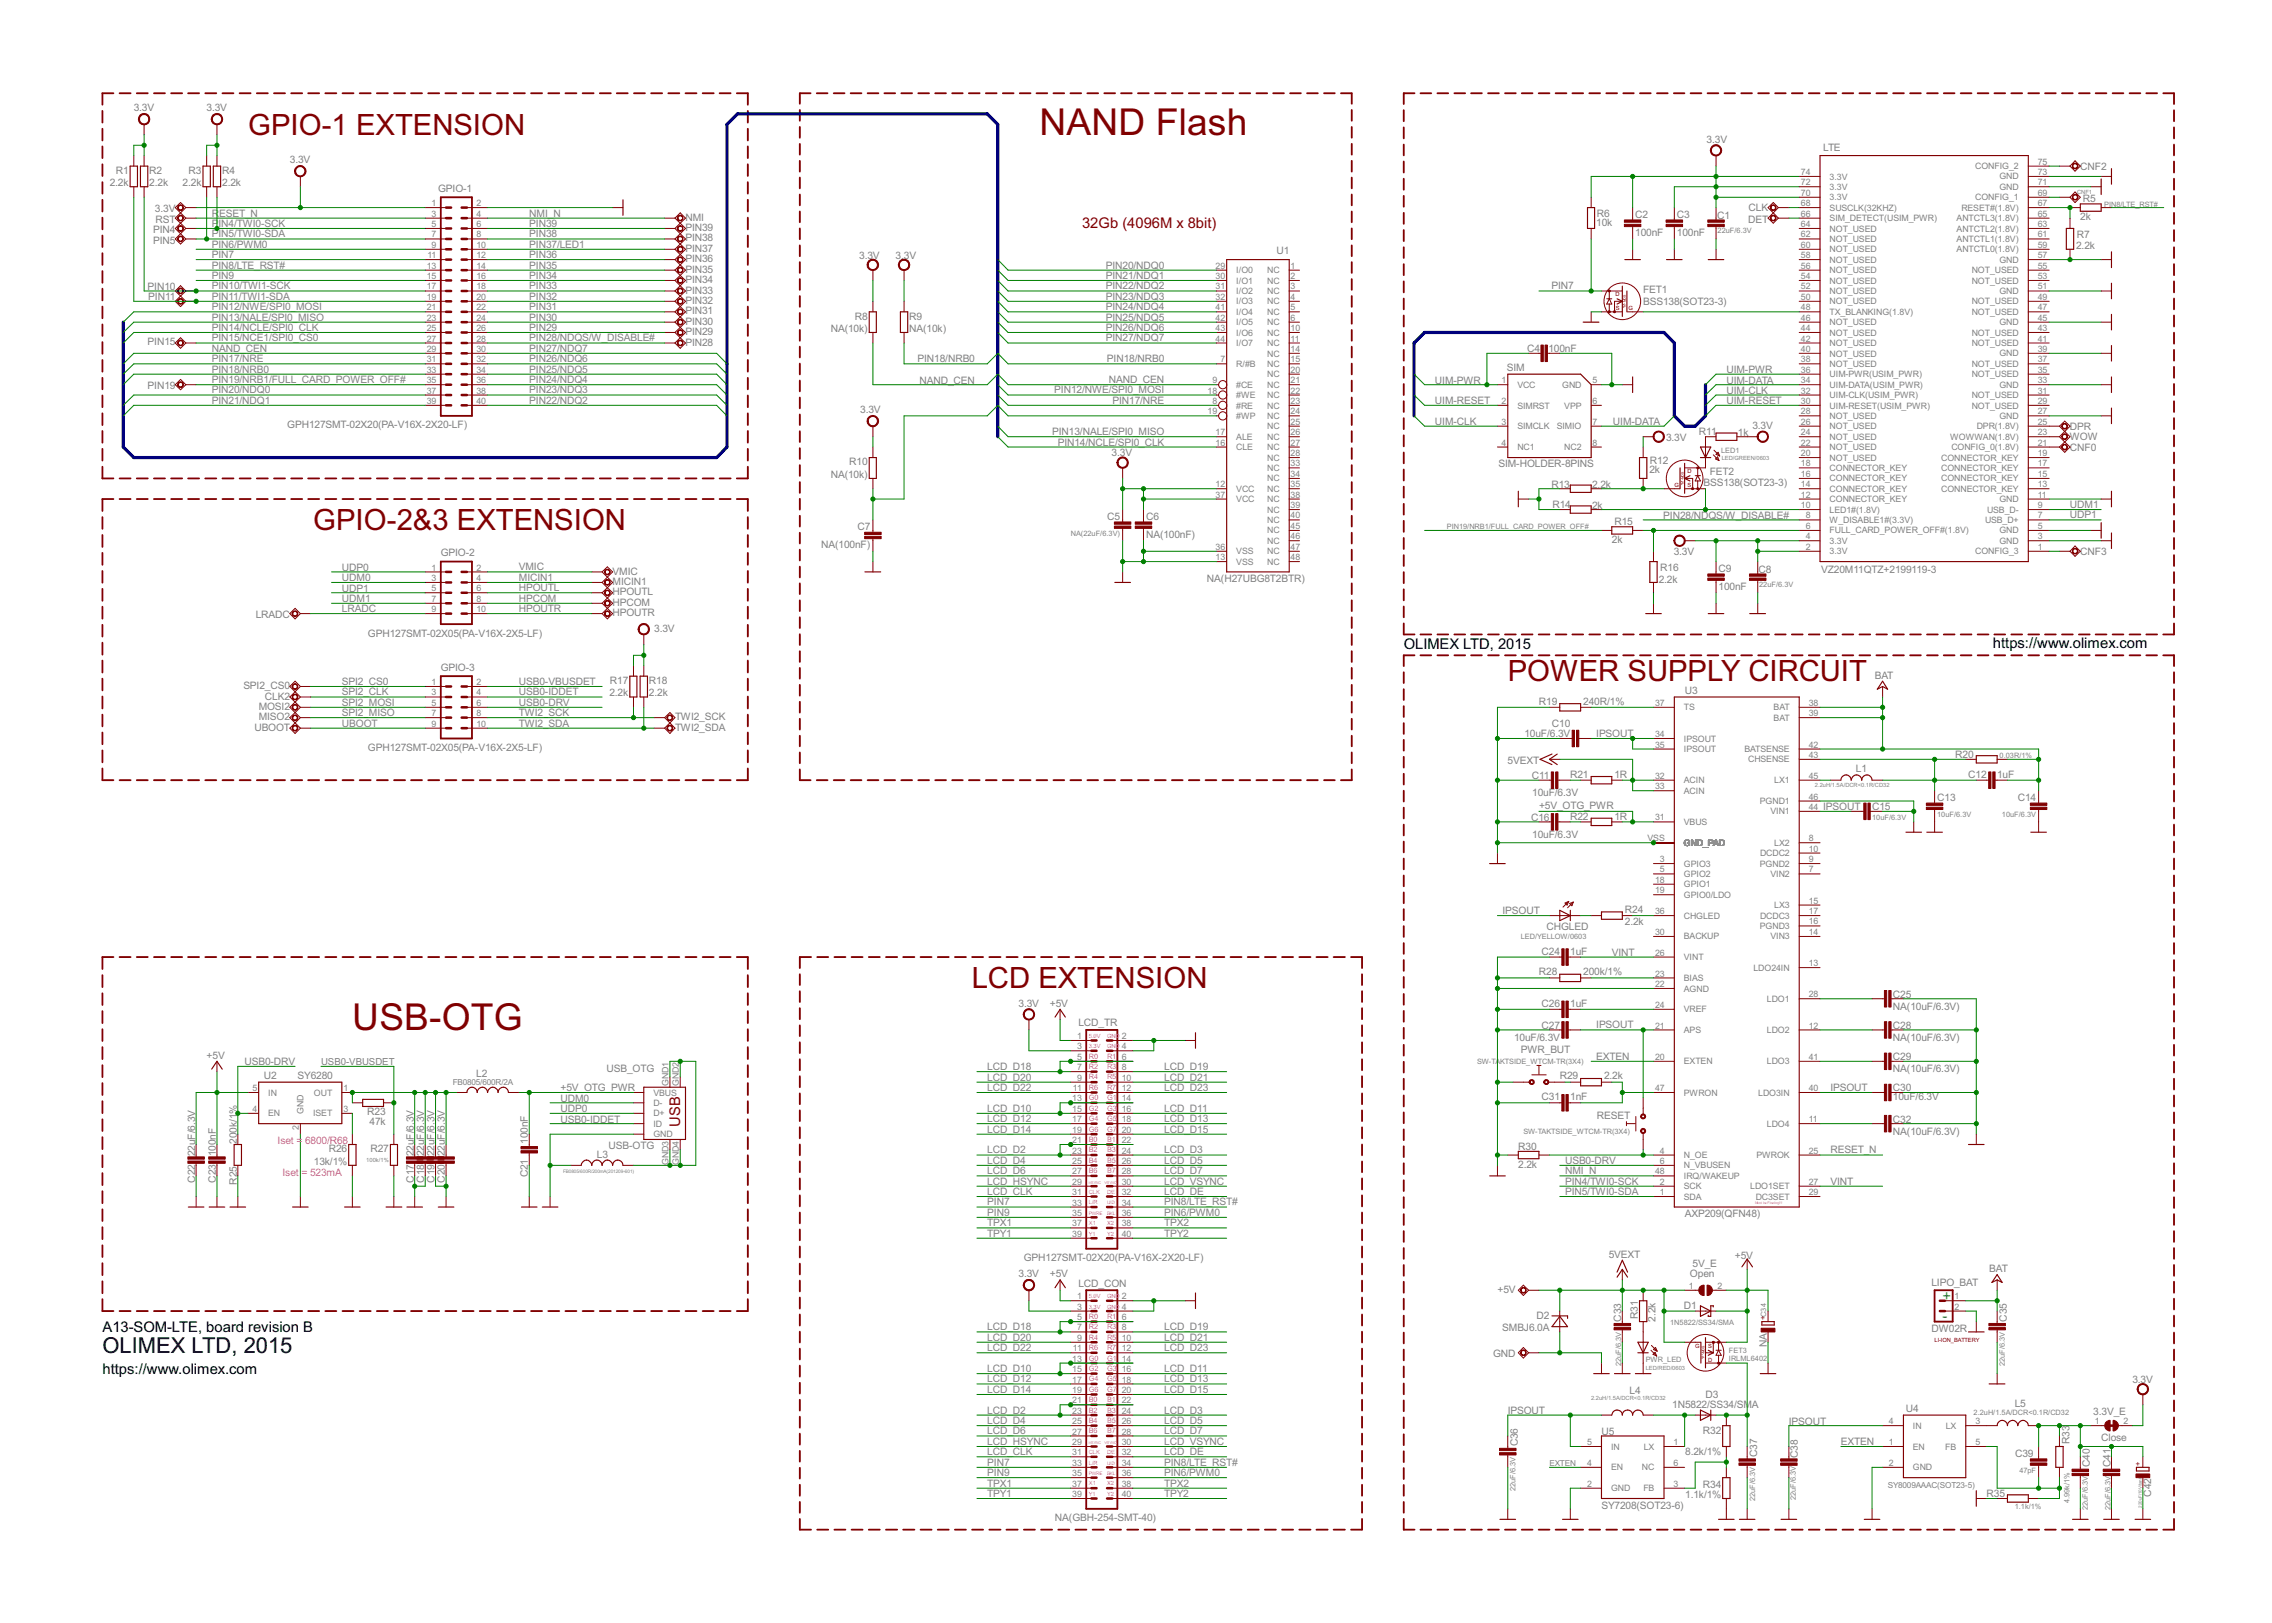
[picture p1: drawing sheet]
<svg xmlns="http://www.w3.org/2000/svg" width="210mm" height="150mm" viewBox="0 0 210 150" stroke-linecap="round" stroke-linejoin="round" font-family="sans-serif">
<defs><g id="words">
<g font-size="3.8" fill="#800000">
<text x="96" y="12.5">NAND Flash</text>
<text x="32.5" y="95.2">USB-OTG</text>
</g>
<g font-size="3" fill="#800000">
<text x="22.9" y="12.5">GPIO-1 EXTENSION</text>
<text x="28.9" y="49">GPIO-2&amp;3 EXTENSION</text>
<text x="139.3" y="62.9">POWER SUPPLY CIRCUIT</text>
<text x="89.8" y="91.3">LCD EXTENSION</text>
</g>
<text font-size="2.3" x="9.5" y="125">OLIMEX LTD, 2015</text>
<g font-size="1.5" fill="#800000">
<text x="100" y="21.1">32Gb (4096M x 8bit)</text>
<text x="62.8" y="104.1" transform="rotate(-90 62.8 104.1)">USB</text>
</g>
<g font-size="1.5">
<text x="129.7" y="60">OLIMEX LTD, 2015</text>
<text x="184.1" y="59.9">https://www.olimex.com</text>
<text x="9.5" y="123">A13-SOM-LTE, board revision B</text>
<text x="9.5" y="126.9">https://www.olimex.com</text>
</g>
<g font-size="1.5" fill="#008080">
<text x="179.5" y="120.2">+</text>
<text x="179.5" y="122.1">-</text>
</g>
<g font-size="1.1" fill="#808080">
<text x="12.4" y="10.3">3.3V</text>
<text x="19.1" y="10.3">3.3V</text>
<text x="10.1" y="17.2">2.2k</text>
<text x="10.7" y="16.1">R1</text>
<text x="13.8" y="17.2">2.2k</text>
<text x="13.8" y="16.1">R2</text>
<text x="16.9" y="17.2">2.2k</text>
<text x="17.4" y="16.1">R3</text>
<text x="20.5" y="17.2">2.2k</text>
<text x="20.5" y="16.1">R4</text>
<text x="26.8" y="15.1">3.3V</text>
<text x="40.5" y="17.7">GPIO-1</text>
<text x="157.7" y="13.2">3.3V</text>
<text x="168.4" y="14">LTE</text>
<text x="192.2" y="15.7">CNF2</text>
<text x="14.1" y="21.5">PIN4</text>
<text x="14.1" y="22.5">PIN5</text>
<text x="14.3" y="19.6">3.3V</text>
<text x="14.4" y="20.6">RST</text>
<text x="19.6" y="20">R</text>
<text x="19.6" y="21">P</text>
<text x="19.6" y="21.9">PIN5/TWI0-SDA</text>
<text x="19.6" y="22.9">PIN6/PWM0</text>
<text x="19.6" y="23.8">PIN7</text>
<text x="20.2" y="21">IN4/TWI0-SCK</text>
<text x="20.2" y="20">ESET_N</text>
<text x="48.9" y="20">NMI_N</text>
<text x="48.9" y="22.9">PIN37/LED1</text>
<text x="48.9" y="23.8">PIN36</text>
<text x="48.9" y="21">PIN39</text>
<text x="48.9" y="21.9">PIN38</text>
<text x="63.3" y="23.3">PIN37</text>
<text x="63.3" y="22.3">PIN38</text>
<text x="63.3" y="21.3">PIN39</text>
<text x="63.3" y="20.4">NMI</text>
<text x="79.4" y="23.9">3.3V</text>
<text x="82.7" y="23.9">3.3V</text>
<text x="117.9" y="23.5">U1</text>
<text x="147.5" y="20.9">10k</text>
<text x="147.5" y="20">R6</text>
<text x="151.1" y="21.8">100nF</text>
<text x="151.1" y="20.1">C2</text>
<text x="154.9" y="21.8">100nF</text>
<text x="154.9" y="20.1">C3</text>
<text x="158.6" y="20.2">C1</text>
<text x="161.5" y="20.6">DET</text>
<text x="161.5" y="19.5">CLK</text>
<text x="191.8" y="23">2.2k</text>
<text x="191.9" y="22">R7</text>
<text x="192.2" y="20.3">2k</text>
<text x="192.4" y="18.7">R5</text>
<text x="13.6" y="26.8">PIN10</text>
<text x="13.7" y="27.7">PIN11</text>
<text x="19.6" y="26.7">PIN10/TWI1-SCK</text>
<text x="19.6" y="27.7">PIN11/TWI1-SDA</text>
<text x="19.6" y="28.7">PIN12/NWE/SPI0_MOSI</text>
<text x="19.6" y="29.6">PIN13/NALE/SPI0_MISO</text>
<text x="19.6" y="24.8">PIN8/LTE_RST#</text>
<text x="19.6" y="25.8">PIN9</text>
<text x="48.9" y="29.6">PIN30</text>
<text x="48.9" y="28.7">PIN31</text>
<text x="48.9" y="27.7">PIN32</text>
<text x="48.9" y="26.7">PIN33</text>
<text x="48.9" y="25.8">PIN34</text>
<text x="48.9" y="24.8">PIN35</text>
<text x="63.3" y="29">PIN31</text>
<text x="63.3" y="28.1">PIN32</text>
<text x="63.3" y="27.1">PIN33</text>
<text x="63.3" y="26.2">PIN34</text>
<text x="63.3" y="25.2">PIN35</text>
<text x="63.3" y="24.2">PIN36</text>
<text x="79" y="29.5">R8</text>
<text x="84" y="29.5">R9</text>
<text x="102.2" y="24.8">PIN20/NDQ0</text>
<text x="102.2" y="25.8">PIN21/NDQ1</text>
<text x="102.2" y="26.7">PIN22/NDQ2</text>
<text x="102.2" y="27.7">PIN23/NDQ3</text>
<text x="102.2" y="28.7">PIN24/NDQ4</text>
<text x="102.2" y="29.6">PIN25/NDQ5</text>
<text x="143.3" y="26.7">PIN7</text>
<text x="151.8" y="28.1">BSS138(SOT23-3)</text>
<text x="151.8" y="27.1">FET1</text>
<text x="13.6" y="31.9">PIN15</text>
<text x="13.6" y="36">PIN19</text>
<text x="19.6" y="30.6">PIN14/NCLE/SPI0_CLK</text>
<text x="19.6" y="33.5">PIN17/NRE</text>
<text x="19.6" y="34.4">PIN18/NRB0</text>
<text x="19.6" y="31.5">PIN15/NCE1/SPI0_CS0</text>
<text x="19.6" y="32.5">NAND_CEN</text>
<text x="19.6" y="35.4">PIN19/NRB1/FULL_CARD_POWER_OFF#</text>
<text x="48.9" y="35.4">PIN24/NDQ4</text>
<text x="48.9" y="34.4">PIN25/NDQ5</text>
<text x="48.9" y="33.5">PIN26/NDQ6</text>
<text x="48.9" y="32.5">PIN27/NDQ7</text>
<text x="48.9" y="30.6">PIN29</text>
<text x="48.9" y="31.5">PIN28/NDQS/W_DISABLE#</text>
<text x="63.3" y="31.9">PIN28</text>
<text x="63.3" y="31">PIN29</text>
<text x="63.3" y="30">PIN30</text>
<text x="76.7" y="30.7">NA(10k)</text>
<text x="84" y="30.7">NA(10k)</text>
<text x="84.8" y="33.5">PIN18/NRB0</text>
<text x="84.9" y="35.4">NAND_CEN</text>
<text x="102.2" y="30.6">PIN26/NDQ6</text>
<text x="102.2" y="31.5">PIN27/NDQ7</text>
<text x="102.3" y="33.5">PIN18/NRB0</text>
<text x="102.4" y="35.4">NAND_CEN</text>
<text x="132.6" y="35.4">UIM-PWR</text>
<text x="139.2" y="34.3">SIM</text>
<text x="141.1" y="32.5">C4</text>
<text x="143.1" y="32.5">100nF</text>
<text x="159.5" y="34.5">UIM-PWR</text>
<text x="159.5" y="35.4">UIM-DATA</text>
<text x="19.6" y="36.3">PIN20/NDQ0</text>
<text x="19.6" y="37.3">PIN21/NDQ1</text>
<text x="26.5" y="39.6">GPH127SMT-02X20(PA-V16X-2X20-LF)</text>
<text x="48.9" y="37.3">PIN22/NDQ2</text>
<text x="48.9" y="36.3">PIN23/NDQ3</text>
<text x="79.5" y="38.2">3.3V</text>
<text x="97.2" y="40.2">PIN13/NALE/SPI0_MISO</text>
<text x="97.4" y="36.3">PIN12/NWE/SPI0_MOSI</text>
<text x="97.7" y="41.2">PIN14/NCLE/SPI0_CLK</text>
<text x="102.8" y="37.3">PIN17/NRE</text>
<text x="132.6" y="39.3">UIM-CLK</text>
<text x="132.6" y="37.4">UIM-RESET</text>
<text x="149" y="39.3">UIM-DATA</text>
<text x="153.9" y="40.7">3.3V</text>
<text x="157" y="40.2">R11</text>
<text x="159.5" y="36.4">UIM-CLK</text>
<text x="159.5" y="37.4">UIM-RESET</text>
<text x="160.6" y="40.2">1k</text>
<text x="161.9" y="39.7">3.3V</text>
<text x="191.2" y="39.7">DPR</text>
<text x="191.2" y="40.7">WOW</text>
<text x="191.2" y="41.6">CNF0</text>
<text x="76.7" y="44.1">NA(10k)</text>
<text x="78.5" y="43">R10</text>
<text x="102.7" y="42.2">3.3V</text>
<text x="138.4" y="43.1">SIM-HOLDER-8PINS</text>
<text x="143.3" y="45.1">R13</text>
<text x="143.4" y="46.9">R14</text>
<text x="147.1" y="47">2k</text>
<text x="147.1" y="45.1">2.2k</text>
<text x="152.4" y="43.7">2k</text>
<text x="152.4" y="42.8">R12</text>
<text x="153.7" y="47.9">PIN28/NDQS/W_DISABLE#</text>
<text x="157.4" y="44.9">BSS138(SOT23-3)</text>
<text x="158" y="43.9">FET2</text>
<text x="191.2" y="47.9">UDP1</text>
<text x="191.2" y="46.9">UDM1</text>
<text x="31.6" y="52.7">UDP0</text>
<text x="31.6" y="53.7">UDM0</text>
<text x="40.7" y="51.4">GPIO-2</text>
<text x="47.9" y="52.7">VMIC</text>
<text x="47.9" y="53.7">MICIN1</text>
<text x="56.6" y="53.1">VMIC</text>
<text x="75.9" y="50.6">NA(100nF)</text>
<text x="79.2" y="49">C7</text>
<text x="102.3" y="48">C5</text>
<text x="105.9" y="49.7">NA(100nF)</text>
<text x="105.9" y="48">C6</text>
<text x="111.5" y="53.8">NA(H27UBG8T2BTR)</text>
<text x="148.9" y="50.2">2k</text>
<text x="149.2" y="48.5">R15</text>
<text x="153.2" y="53.9">2.2k</text>
<text x="153.4" y="52.7">R16</text>
<text x="154.6" y="51.3">3.3V</text>
<text x="158.8" y="52.8">C9</text>
<text x="162.5" y="52.9">C8</text>
<text x="168.2" y="52.9">VZ20M11QTZ+2199119-3</text>
<text x="192.2" y="51.3">CNF3</text>
<text x="23.6" y="57.1">LRADC</text>
<text x="31.6" y="54.7">UDP1</text>
<text x="31.6" y="55.6">UDM1</text>
<text x="31.6" y="56.5">LRADC</text>
<text x="34" y="58.8">GPH127SMT-02X05(PA-V16X-2X5-LF)</text>
<text x="47.9" y="54.6">HPOUTL</text>
<text x="47.9" y="55.6">HPCOM</text>
<text x="47.9" y="56.5">HPOUTR</text>
<text x="56.6" y="54">MICIN1</text>
<text x="56.6" y="55">HPOUTL</text>
<text x="56.6" y="56">HPCOM</text>
<text x="56.6" y="56.9">HPOUTR</text>
<text x="60.4" y="58.4">3.3V</text>
<text x="158.8" y="54.5">100nF</text>
<text x="22.5" y="63.7">SPI2_CS0</text>
<text x="23.9" y="65.6">MOSI2</text>
<text x="24.5" y="64.6">CLK2</text>
<text x="31.6" y="63.3">SPI2_CS0</text>
<text x="31.6" y="64.2">SPI2_CLK</text>
<text x="31.6" y="65.2">SPI2_MOSI</text>
<text x="40.7" y="62">GPIO-3</text>
<text x="47.9" y="65.2">USB0-DRV</text>
<text x="47.9" y="63.3">USB0-VBUSDET</text>
<text x="47.9" y="64.2">USB0-IDDET</text>
<text x="56.3" y="64.3">2.2k</text>
<text x="56.3" y="63.2">R17</text>
<text x="60" y="64.3">2.2k</text>
<text x="60" y="63.2">R18</text>
<text x="142.2" y="65.1">R19</text>
<text x="146.3" y="65.1">240R/1%</text>
<text x="155.6" y="64.1">U3</text>
<text x="173.2" y="62.7">BAT</text>
<text x="23.5" y="67.5">UBOOT</text>
<text x="23.9" y="66.5">MISO2</text>
<text x="31.6" y="67.1">UBOOT</text>
<text x="31.6" y="66.2">SPI2_MISO</text>
<text x="34" y="69.4">GPH127SMT-02X05(PA-V16X-2X5-LF)</text>
<text x="47.9" y="66.2">TWI2_SCK</text>
<text x="47.9" y="67.1">TWI2_SDA</text>
<text x="62.4" y="66.5">TWI2_SCK</text>
<text x="62.4" y="67.5">TWI2_SDA</text>
<text x="139.3" y="70.6">5VEXT</text>
<text x="140.8" y="68">10uF/6.3V</text>
<text x="141.5" y="72">C11</text>
<text x="143.4" y="67.2">C10</text>
<text x="145.1" y="71.8">R21</text>
<text x="147.5" y="68.1">IPSOUT</text>
<text x="149.2" y="71.8">1R</text>
<text x="171.5" y="71.4">L1</text>
<text x="180.6" y="70">R20</text>
<text x="181.8" y="71.8">C12</text>
<text x="184.5" y="71.8">1uF</text>
<text x="141.5" y="75.8">C16</text>
<text x="141.6" y="73.6">10uF/6.3V</text>
<text x="141.6" y="77.4">10uF/6.3V</text>
<text x="142.2" y="74.7">+5V_OTG_PWR</text>
<text x="145.1" y="75.8">R22</text>
<text x="149.2" y="75.8">1R</text>
<text x="168.4" y="74.8">IPSOUT</text>
<text x="173" y="74.9">C15</text>
<text x="179" y="74">C13</text>
<text x="186.4" y="74">C14</text>
<text x="138.8" y="84.4">IPSOUT</text>
<text x="142.4" y="88.2">C24</text>
<text x="142.9" y="85.9">CHGLED</text>
<text x="145.1" y="88.2">1uF</text>
<text x="148.9" y="88.3">VINT</text>
<text x="150.1" y="85.5">2.2k</text>
<text x="150.1" y="84.3">R24</text>
<text x="94.1" y="93">3.3V</text>
<text x="97" y="93">+5V</text>
<text x="99.6" y="94.8">LCD_TR</text>
<text x="142.2" y="90.1">R28</text>
<text x="142.4" y="93">C26</text>
<text x="142.4" y="95.1">C27</text>
<text x="145.1" y="93">1uF</text>
<text x="146.3" y="90.1">200k/1%</text>
<text x="147.5" y="95">IPSOUT</text>
<text x="174.9" y="93.3">NA(10uF/6.3V)</text>
<text x="174.9" y="92.2">C25</text>
<text x="174.9" y="95.1">C28</text>
<text x="19.1" y="97.8">+5V</text>
<text x="22.6" y="98.4">USB0-DRV</text>
<text x="24.4" y="99.7">U2</text>
<text x="27.5" y="99.7">SY6280</text>
<text x="44" y="99.5">L2</text>
<text x="51.8" y="101.8">UDM0</text>
<text x="51.8" y="100.8">+5V_OTG_PWR</text>
<text x="56" y="99">USB_OTG</text>
<text x="91.2" y="98.9">LCD_D18</text>
<text x="91.2" y="99.8">LCD_D20</text>
<text x="91.2" y="100.8">LCD_D22</text>
<text x="107.6" y="98.9">LCD_D19</text>
<text x="107.6" y="99.8">LCD_D21</text>
<text x="107.6" y="100.8">LCD_D23</text>
<text x="139.9" y="96.2">10uF/6.3V</text>
<text x="140.5" y="97.3">PWR_BUT</text>
<text x="142.4" y="101.6">C31</text>
<text x="144.1" y="99.7">R29</text>
<text x="145.1" y="101.6">1nF</text>
<text x="147.5" y="97.9">EXTEN</text>
<text x="148.2" y="99.7">2.2k</text>
<text x="169.1" y="100.8">IPSOUT</text>
<text x="174.9" y="99.1">NA(10uF/6.3V)</text>
<text x="174.9" y="101.6">10uF/6.3V</text>
<text x="174.9" y="96.2">NA(10uF/6.3V)</text>
<text x="174.9" y="97.9">C29</text>
<text x="174.9" y="100.8">C30</text>
<text x="18" y="106.8" transform="rotate(-90 18 106.8)">22uF/6.3V</text>
<text x="20" y="106.8" transform="rotate(-90 20 106.8)">100nF</text>
<text x="21.9" y="105.6" transform="rotate(-90 21.9 105.6)">200k/1%</text>
<text x="29" y="107.6">13k/1%</text>
<text x="30.4" y="106.5">R26</text>
<text x="33.9" y="103">R23</text>
<text x="34.1" y="103.9">47k</text>
<text x="34.2" y="106.5">R27</text>
<text x="38.2" y="106.8" transform="rotate(-90 38.2 106.8)">22uF/6.3V</text>
<text x="39.2" y="106.8" transform="rotate(-90 39.2 106.8)">22uF/6.3V</text>
<text x="40.1" y="106.8" transform="rotate(-90 40.1 106.8)">22uF/6.3V</text>
<text x="41.1" y="106.8" transform="rotate(-90 41.1 106.8)">22uF/6.3V</text>
<text x="48.8" y="105.6" transform="rotate(-90 48.8 105.6)">100nF</text>
<text x="51.8" y="102.8">UDP0</text>
<text x="51.8" y="103.7">USB0-IDDET</text>
<text x="55.1" y="106.9">L3</text>
<text x="56.2" y="106.2">USB-OTG</text>
<text x="91.2" y="106.5">LCD_D2</text>
<text x="91.2" y="107.5">LCD_D4</text>
<text x="91.2" y="102.7">LCD_D10</text>
<text x="91.2" y="103.7">LCD_D12</text>
<text x="91.2" y="104.6">LCD_D14</text>
<text x="107.6" y="106.5">LCD_D3</text>
<text x="107.6" y="107.5">LCD_D5</text>
<text x="107.6" y="102.7">LCD_D11</text>
<text x="107.6" y="103.7">LCD_D13</text>
<text x="107.6" y="104.6">LCD_D15</text>
<text x="140.3" y="107.9">2.2k</text>
<text x="140.3" y="106.2">R30</text>
<text x="144.6" y="107.5">USB0-DRV</text>
<text x="147.5" y="103.3">RESET</text>
<text x="169.1" y="106.5">RESET_N</text>
<text x="174.9" y="104.8">NA(10uF/6.3V)</text>
<text x="174.9" y="103.7">C32</text>
<text x="18" y="109.3" transform="rotate(-90 18 109.3)">C22</text>
<text x="20" y="109.3" transform="rotate(-90 20 109.3)">C23</text>
<text x="21.9" y="109.4" transform="rotate(-90 21.9 109.4)">R25</text>
<text x="38.2" y="109.3" transform="rotate(-90 38.2 109.3)">C17</text>
<text x="39.2" y="109.3" transform="rotate(-90 39.2 109.3)">C18</text>
<text x="40.1" y="109.3" transform="rotate(-90 40.1 109.3)">C19</text>
<text x="41.1" y="109.3" transform="rotate(-90 41.1 109.3)">C20</text>
<text x="48.8" y="108.8" transform="rotate(-90 48.8 108.8)">C21</text>
<text x="91.2" y="113.3">TPX1</text>
<text x="91.2" y="108.5">LCD_D6</text>
<text x="91.2" y="109.4">LCD_HSYNC</text>
<text x="91.2" y="110.4">LCD_CLK</text>
<text x="91.2" y="111.4">PIN7</text>
<text x="91.2" y="112.3">PIN9</text>
<text x="107.6" y="113.3">TPX2</text>
<text x="107.6" y="108.5">LCD_D7</text>
<text x="107.6" y="109.4">LCD_VSYNC</text>
<text x="107.6" y="110.4">LCD_DE</text>
<text x="107.6" y="112.3">PIN6/PWM0</text>
<text x="107.6" y="111.4">PIN8/LTE_RST#</text>
<text x="144.6" y="108.5">NMI_N</text>
<text x="144.6" y="109.4">PIN4/TWI0-SCK</text>
<text x="144.6" y="110.4">PIN5/TWI0-SDA</text>
<text x="155.6" y="112.5">AXP209(QFN48)</text>
<text x="169.1" y="109.4">VINT</text>
<text x="91.2" y="114.2">TPY1</text>
<text x="94.1" y="118">3.3V</text>
<text x="94.6" y="116.5">GPH127SMT-02X20(PA-V16X-2X20-LF)</text>
<text x="97" y="118">+5V</text>
<text x="99.6" y="118.9">LCD_CON</text>
<text x="107.6" y="114.2">TPY2</text>
<text x="138.3" y="119.4">+5V</text>
<text x="148.6" y="116.2">5VEXT</text>
<text x="156.1" y="118">Open</text>
<text x="156.4" y="117">5V_E</text>
<text x="160.3" y="116.3">+5V</text>
<text x="178.4" y="118.8">LIPO_BAT</text>
<text x="183.8" y="117.5">BAT</text>
<text x="91.2" y="122.9">LCD_D18</text>
<text x="91.2" y="123.9">LCD_D20</text>
<text x="91.2" y="124.8">LCD_D22</text>
<text x="107.6" y="122.9">LCD_D19</text>
<text x="107.6" y="123.9">LCD_D21</text>
<text x="107.6" y="124.8">LCD_D23</text>
<text x="137.9" y="125.4">GND</text>
<text x="138.8" y="123">SMBJ6.0A</text>
<text x="142" y="121.9">D2</text>
<text x="149.8" y="122.1" transform="rotate(-90 149.8 122.1)">C33</text>
<text x="151.3" y="121.8" transform="rotate(-90 151.3 121.8)">R31</text>
<text x="153" y="122.1" transform="rotate(-90 153 122.1)">2.2k</text>
<text x="155.6" y="120.9">D1</text>
<text x="163.2" y="124.4" transform="rotate(-90 163.2 124.4)">NA</text>
<text x="178.4" y="123">DW02R</text>
<text x="185.4" y="122.1" transform="rotate(-90 185.4 122.1)">C35</text>
<text x="91.2" y="130.6">LCD_D2</text>
<text x="91.2" y="131.6">LCD_D4</text>
<text x="91.2" y="126.7">LCD_D10</text>
<text x="91.2" y="127.7">LCD_D12</text>
<text x="91.2" y="128.7">LCD_D14</text>
<text x="107.6" y="130.6">LCD_D3</text>
<text x="107.6" y="131.6">LCD_D5</text>
<text x="107.6" y="126.7">LCD_D11</text>
<text x="107.6" y="127.7">LCD_D13</text>
<text x="107.6" y="128.7">LCD_D15</text>
<text x="139.3" y="130.6">IPSOUT</text>
<text x="150.5" y="128.8">L4</text>
<text x="154.5" y="130.1">1N5822/SS34/SMA</text>
<text x="157.6" y="129.1">D3</text>
<text x="165.3" y="131.6">IPSOUT</text>
<text x="176.1" y="130.4">U4</text>
<text x="186.1" y="130">L5</text>
<text x="193.4" y="130.7">3.3V_E</text>
<text x="197" y="127.8">3.3V</text>
<text x="91.2" y="137.3">TPX1</text>
<text x="91.2" y="132.5">LCD_D6</text>
<text x="91.2" y="133.5">LCD_HSYNC</text>
<text x="91.2" y="134.4">LCD_CLK</text>
<text x="91.2" y="135.4">PIN7</text>
<text x="91.2" y="136.4">PIN9</text>
<text x="107.6" y="137.3">TPX2</text>
<text x="107.6" y="132.5">LCD_D7</text>
<text x="107.6" y="133.5">LCD_VSYNC</text>
<text x="107.6" y="134.4">LCD_DE</text>
<text x="107.6" y="136.4">PIN6/PWM0</text>
<text x="107.6" y="135.4">PIN8/LTE_RST#</text>
<text x="140.2" y="133.6" transform="rotate(-90 140.2 133.6)">C36</text>
<text x="148" y="132.6">U5</text>
<text x="155.7" y="134.4">8.2k/1%</text>
<text x="157.3" y="132.5">R32</text>
<text x="157.3" y="137.5">R34</text>
<text x="162.3" y="134.6" transform="rotate(-90 162.3 134.6)">C37</text>
<text x="166.1" y="134.7" transform="rotate(-90 166.1 134.7)">C38</text>
<text x="170.1" y="133.5">EXTEN</text>
<text x="186.2" y="134.6">C39</text>
<text x="191.2" y="133.4" transform="rotate(-90 191.2 133.4)">R33</text>
<text x="193.1" y="135.5" transform="rotate(-90 193.1 135.5)">C40</text>
<text x="194.1" y="133.1">Close</text>
<text x="195" y="135.5" transform="rotate(-90 195 135.5)">C41</text>
<text x="91.2" y="138.3">TPY1</text>
<text x="97.5" y="140.5">NA(GBH-254-SMT-40)</text>
<text x="107.6" y="138.3">TPY2</text>
<text x="148" y="139.4">SY7208(SOT23-6)</text>
<text x="155.7" y="138.4">1.1k/1%</text>
<text x="183.5" y="138.3">R35</text>
<text x="198.7" y="138.2" transform="rotate(-90 198.7 138.2)">C42</text>
</g>
<g font-size="1.1" fill="#f0f">
<text x="25.6" y="105.6">Iset =</text>
<text x="28.2" y="105.6">6800/R68</text>
<text x="26.1" y="108.6">Iset</text>
<text x="27.8" y="108.6">= 523mA</text>
</g>
<text font-size="1" fill="#808080" x="29.7" y="98.4">USB0-VBUSDET</text>
<g font-size=".9" fill="#808080">
<text x="166.4" y="17.1">72</text>
<text x="166.4" y="16.2">74</text>
<text x="169" y="17.5">3.3V</text>
<text x="169" y="16.6">3.3V</text>
<text x="182.5" y="15.6">CONFIG_2</text>
<text x="184.7" y="17.5">GND</text>
<text x="184.7" y="16.6">GND</text>
<text x="188.3" y="17.1">71</text>
<text x="188.3" y="16.2">73</text>
<text x="188.3" y="15.2">75</text>
<text x="39.5" y="23.9">11</text>
<text x="39.9" y="19">1</text>
<text x="39.9" y="20">3</text>
<text x="39.9" y="21">5</text>
<text x="39.9" y="21.9">7</text>
<text x="39.9" y="22.9">9</text>
<text x="44" y="19">2</text>
<text x="44" y="20">4</text>
<text x="44" y="21">6</text>
<text x="44" y="21.9">8</text>
<text x="44" y="22.9">10</text>
<text x="44" y="23.9">12</text>
<text x="166.4" y="23.9">58</text>
<text x="166.4" y="22.9">60</text>
<text x="166.4" y="21.9">62</text>
<text x="166.4" y="21">64</text>
<text x="166.4" y="20">66</text>
<text x="166.4" y="19">68</text>
<text x="166.4" y="18.1">70</text>
<text x="169" y="23.3">NOT_USED</text>
<text x="169" y="22.4">NOT_USED</text>
<text x="169" y="21.4">NOT_USED</text>
<text x="169" y="20.4">SIM_DETECT(USIM_PWR)</text>
<text x="169" y="19.5">SUSCLK(32KHZ)</text>
<text x="169" y="18.5">3.3V</text>
<text x="180.8" y="23.3">ANTCTL0(1.8V)</text>
<text x="180.8" y="22.4">ANTCTL1(1.8V)</text>
<text x="180.8" y="21.4">ANTCTL2(1.8V)</text>
<text x="180.8" y="20.4">ANTCTL3(1.8V)</text>
<text x="181.2" y="19.5">RESET#(1.8V)</text>
<text x="182.5" y="18.5">CONFIG_1</text>
<text x="188.3" y="23.9">57</text>
<text x="188.3" y="22.9">59</text>
<text x="188.3" y="21.9">61</text>
<text x="188.3" y="21">63</text>
<text x="188.3" y="20">65</text>
<text x="188.3" y="19">67</text>
<text x="188.3" y="18.1">69</text>
<text x="39.4" y="24.8">13</text>
<text x="39.4" y="25.8">15</text>
<text x="39.4" y="26.7">17</text>
<text x="39.4" y="27.7">19</text>
<text x="39.4" y="28.7">21</text>
<text x="39.4" y="29.6">23</text>
<text x="44" y="24.8">14</text>
<text x="44" y="25.8">16</text>
<text x="44" y="26.7">18</text>
<text x="44" y="27.7">20</text>
<text x="44" y="28.7">22</text>
<text x="44" y="29.6">24</text>
<text x="112.3" y="24.8">29</text>
<text x="112.3" y="25.8">30</text>
<text x="112.3" y="26.7">31</text>
<text x="112.3" y="27.7">32</text>
<text x="112.3" y="28.7">41</text>
<text x="112.3" y="29.6">42</text>
<text x="114.2" y="25.2">I/O0</text>
<text x="114.2" y="26.2">I/O1</text>
<text x="114.2" y="27.2">I/O2</text>
<text x="114.2" y="28.1">I/O3</text>
<text x="114.2" y="29.1">I/O4</text>
<text x="117.1" y="25.2">NC</text>
<text x="117.1" y="26.2">NC</text>
<text x="117.1" y="27.2">NC</text>
<text x="117.1" y="28.1">NC</text>
<text x="117.1" y="29.1">NC</text>
<text x="119.2" y="24.8">1</text>
<text x="119.2" y="25.8">2</text>
<text x="119.2" y="26.7">3</text>
<text x="119.2" y="27.7">4</text>
<text x="119.2" y="28.7">5</text>
<text x="119.2" y="29.6">6</text>
<text x="166.4" y="29.6">46</text>
<text x="166.4" y="28.7">48</text>
<text x="166.4" y="27.7">50</text>
<text x="166.4" y="26.7">52</text>
<text x="166.4" y="25.8">54</text>
<text x="166.4" y="24.8">56</text>
<text x="169" y="29.1">TX_BLANKING(1.8V)</text>
<text x="169" y="28.1">NOT_USED</text>
<text x="169" y="27.2">NOT_USED</text>
<text x="169" y="26.2">NOT_USED</text>
<text x="169" y="25.2">NOT_USED</text>
<text x="169" y="24.3">NOT_USED</text>
<text x="182.2" y="29.1">NOT_USED</text>
<text x="182.2" y="28.1">NOT_USED</text>
<text x="182.2" y="26.2">NOT_USED</text>
<text x="182.2" y="25.2">NOT_USED</text>
<text x="184.7" y="27.2">GND</text>
<text x="184.7" y="24.3">GND</text>
<text x="188.3" y="29.6">45</text>
<text x="188.3" y="28.7">47</text>
<text x="188.3" y="27.7">49</text>
<text x="188.3" y="26.7">51</text>
<text x="188.3" y="25.8">53</text>
<text x="188.3" y="24.8">55</text>
<text x="39.4" y="30.6">25</text>
<text x="39.4" y="31.5">27</text>
<text x="39.4" y="32.5">29</text>
<text x="39.4" y="33.5">31</text>
<text x="39.4" y="34.4">33</text>
<text x="39.4" y="35.4">35</text>
<text x="44" y="30.6">26</text>
<text x="44" y="31.5">28</text>
<text x="44" y="32.5">30</text>
<text x="44" y="33.5">32</text>
<text x="44" y="34.4">34</text>
<text x="44" y="35.4">36</text>
<text x="112" y="35.4">9</text>
<text x="112.3" y="30.6">43</text>
<text x="112.3" y="31.5">44</text>
<text x="112.8" y="33.5">7</text>
<text x="114.2" y="33.9">R/#B</text>
<text x="114.2" y="35.8">#CE</text>
<text x="114.2" y="30">I/O5</text>
<text x="114.2" y="31">I/O6</text>
<text x="114.2" y="32">I/O7</text>
<text x="117.1" y="30">NC</text>
<text x="117.1" y="31">NC</text>
<text x="117.1" y="32">NC</text>
<text x="117.1" y="32.9">NC</text>
<text x="117.1" y="33.9">NC</text>
<text x="117.1" y="34.9">NC</text>
<text x="117.1" y="35.8">NC</text>
<text x="119.2" y="30.6">10</text>
<text x="119.2" y="31.5">11</text>
<text x="119.2" y="32.5">14</text>
<text x="119.2" y="33.5">15</text>
<text x="119.2" y="34.4">20</text>
<text x="119.2" y="35.4">21</text>
<text x="138.7" y="35.4">1</text>
<text x="140.2" y="35.8">VCC</text>
<text x="144.3" y="35.8">GND</text>
<text x="147.1" y="35.4">5</text>
<text x="166.4" y="35.4">34</text>
<text x="166.4" y="34.4">36</text>
<text x="166.4" y="33.5">38</text>
<text x="166.4" y="32.5">40</text>
<text x="166.4" y="31.5">42</text>
<text x="166.4" y="30.6">44</text>
<text x="169" y="35.8">UIM-DATA(USIM_PWR)</text>
<text x="169" y="34.9">UIM-PWR(USIM_PWR)</text>
<text x="169" y="33.9">NOT_USED</text>
<text x="169" y="32.9">NOT_USED</text>
<text x="169" y="32">NOT_USED</text>
<text x="169" y="31">NOT_USED</text>
<text x="169" y="30">NOT_USED</text>
<text x="182.2" y="34.9">NOT_USED</text>
<text x="182.2" y="33.9">NOT_USED</text>
<text x="182.2" y="32">NOT_USED</text>
<text x="182.2" y="31">NOT_USED</text>
<text x="184.7" y="35.8">GND</text>
<text x="184.7" y="32.9">GND</text>
<text x="184.7" y="30">GND</text>
<text x="188.3" y="35.4">33</text>
<text x="188.3" y="34.4">35</text>
<text x="188.3" y="33.5">37</text>
<text x="188.3" y="32.5">39</text>
<text x="188.3" y="31.5">41</text>
<text x="188.3" y="30.6">43</text>
<text x="39.4" y="36.4">37</text>
<text x="39.4" y="37.3">39</text>
<text x="44" y="36.4">38</text>
<text x="44" y="37.3">40</text>
<text x="111.6" y="36.4">18</text>
<text x="111.6" y="38.3">19</text>
<text x="112" y="37.3">8</text>
<text x="112.3" y="41.2">16</text>
<text x="112.3" y="40.2">17</text>
<text x="114.2" y="37.7">#RE</text>
<text x="114.2" y="41.6">CLE</text>
<text x="114.2" y="40.6">ALE</text>
<text x="114.2" y="36.8">#WE</text>
<text x="114.2" y="38.7">#WP</text>
<text x="117.1" y="36.8">NC</text>
<text x="117.1" y="37.7">NC</text>
<text x="117.1" y="38.7">NC</text>
<text x="117.1" y="39.7">NC</text>
<text x="117.1" y="40.6">NC</text>
<text x="117.1" y="41.6">NC</text>
<text x="119.2" y="36.4">22</text>
<text x="119.2" y="37.3">23</text>
<text x="119.2" y="38.3">24</text>
<text x="119.2" y="39.2">25</text>
<text x="119.2" y="40.2">26</text>
<text x="119.2" y="41.2">27</text>
<text x="138.7" y="39.2">3</text>
<text x="138.7" y="37.3">2</text>
<text x="138.7" y="41.2">4</text>
<text x="140.2" y="39.7">SIMCLK</text>
<text x="140.2" y="37.7">SIMRST</text>
<text x="140.2" y="41.6">NC1</text>
<text x="143.8" y="39.7">SIMIO</text>
<text x="144.5" y="37.7">VPP</text>
<text x="144.5" y="41.6">NC2</text>
<text x="147.1" y="39.2">7</text>
<text x="147.1" y="37.3">6</text>
<text x="147.1" y="41.2">8</text>
<text x="166.4" y="41.2">22</text>
<text x="166.4" y="40.2">24</text>
<text x="166.4" y="39.2">26</text>
<text x="166.4" y="38.3">28</text>
<text x="166.4" y="37.3">30</text>
<text x="166.4" y="36.4">32</text>
<text x="169" y="41.6">NOT_USED</text>
<text x="169" y="40.6">NOT_USED</text>
<text x="169" y="39.7">NOT_USED</text>
<text x="169" y="38.7">NOT_USED</text>
<text x="169" y="37.7">UIM-RESET(USIM_PWR)</text>
<text x="169" y="36.8">UIM-CLK(USIM_PWR)</text>
<text x="180.2" y="40.6">WOWWAN(1.8V)</text>
<text x="180.3" y="41.6">CONFIG_0(1.8V)</text>
<text x="182.2" y="37.7">NOT_USED</text>
<text x="182.2" y="36.8">NOT_USED</text>
<text x="182.6" y="39.7">DPR(1.8V)</text>
<text x="184.7" y="38.7">GND</text>
<text x="188.3" y="41.2">21</text>
<text x="188.3" y="40.2">23</text>
<text x="188.3" y="39.2">25</text>
<text x="188.3" y="38.3">27</text>
<text x="188.3" y="37.3">29</text>
<text x="188.3" y="36.4">31</text>
<text x="112.3" y="45">12</text>
<text x="112.3" y="46">37</text>
<text x="114.2" y="45.4">VCC</text>
<text x="114.2" y="46.4">VCC</text>
<text x="117.1" y="42.6">NC</text>
<text x="117.1" y="43.5">NC</text>
<text x="117.1" y="44.5">NC</text>
<text x="117.1" y="45.4">NC</text>
<text x="117.1" y="46.4">NC</text>
<text x="117.1" y="47.4">NC</text>
<text x="119.2" y="42.1">28</text>
<text x="119.2" y="43.1">33</text>
<text x="119.2" y="44.1">34</text>
<text x="119.2" y="45">35</text>
<text x="119.2" y="46">38</text>
<text x="119.2" y="46.9">39</text>
<text x="119.2" y="47.9">40</text>
<text x="166.4" y="46.9">10</text>
<text x="166.4" y="46">12</text>
<text x="166.4" y="45">14</text>
<text x="166.4" y="44.1">16</text>
<text x="166.4" y="43.1">18</text>
<text x="166.4" y="42.1">20</text>
<text x="166.8" y="47.9">8</text>
<text x="169" y="47.4">LED1#(1.8V)</text>
<text x="169" y="46.4">CONNECTOR_KEY</text>
<text x="169" y="45.4">CONNECTOR_KEY</text>
<text x="169" y="44.5">CONNECTOR_KEY</text>
<text x="169" y="43.5">CONNECTOR_KEY</text>
<text x="169" y="42.6">NOT_USED</text>
<text x="179.3" y="45.4">CONNECTOR_KEY</text>
<text x="179.3" y="44.5">CONNECTOR_KEY</text>
<text x="179.3" y="43.5">CONNECTOR_KEY</text>
<text x="179.3" y="42.5">CONNECTOR_KEY</text>
<text x="183.6" y="47.4">USB_D-</text>
<text x="184.7" y="46.4">GND</text>
<text x="188.3" y="47.9">7</text>
<text x="188.3" y="46.9">9</text>
<text x="188.3" y="46">11</text>
<text x="188.3" y="45">13</text>
<text x="188.3" y="44.1">15</text>
<text x="188.3" y="43.1">17</text>
<text x="188.3" y="42.1">19</text>
<text x="39.9" y="52.7">1</text>
<text x="39.9" y="53.7">3</text>
<text x="44" y="52.7">2</text>
<text x="44" y="53.7">4</text>
<text x="112.3" y="51.7">13</text>
<text x="112.3" y="50.8">36</text>
<text x="114.2" y="52.2">VSS</text>
<text x="114.2" y="51.2">VSS</text>
<text x="117.1" y="48.3">NC</text>
<text x="117.1" y="49.3">NC</text>
<text x="117.1" y="50.2">NC</text>
<text x="117.1" y="51.2">NC</text>
<text x="117.1" y="52.2">NC</text>
<text x="119.2" y="48.9">45</text>
<text x="119.2" y="49.8">46</text>
<text x="119.2" y="50.8">47</text>
<text x="119.2" y="51.7">48</text>
<text x="166.8" y="50.8">2</text>
<text x="166.8" y="49.8">4</text>
<text x="166.8" y="48.9">6</text>
<text x="169" y="51.2">3.3V</text>
<text x="169" y="50.2">3.3V</text>
<text x="169" y="49.3">FULL_CARD_POWER_OFF#(1.8V)</text>
<text x="169" y="48.3">W_DISABLE1#(3.3V)</text>
<text x="182.5" y="51.2">CONFIG_3</text>
<text x="183.4" y="48.3">USB_D+</text>
<text x="184.7" y="50.2">GND</text>
<text x="184.7" y="49.3">GND</text>
<text x="188.3" y="50.8">1</text>
<text x="188.3" y="49.8">3</text>
<text x="188.3" y="48.9">5</text>
<text x="39.9" y="54.6">5</text>
<text x="39.9" y="55.6">7</text>
<text x="39.9" y="56.6">9</text>
<text x="44" y="54.6">6</text>
<text x="44" y="55.6">8</text>
<text x="44" y="56.6">10</text>
<text x="39.9" y="63.3">1</text>
<text x="39.9" y="64.2">3</text>
<text x="39.9" y="65.2">5</text>
<text x="44" y="63.3">2</text>
<text x="44" y="64.2">4</text>
<text x="44" y="65.2">6</text>
<text x="152.9" y="65.2">37</text>
<text x="155.6" y="65.6">TS</text>
<text x="163.9" y="65.6">BAT</text>
<text x="167.1" y="65.2">38</text>
<text x="39.9" y="66.2">7</text>
<text x="39.9" y="67.1">9</text>
<text x="44" y="66.2">8</text>
<text x="44" y="67.1">10</text>
<text x="152.9" y="71.9">32</text>
<text x="152.9" y="68.1">34</text>
<text x="152.9" y="69.1">35</text>
<text x="155.6" y="68.5">IPSOUT</text>
<text x="155.6" y="69.5">IPSOUT</text>
<text x="161.2" y="69.5">BATSENSE</text>
<text x="161.5" y="70.4">CHSENSE</text>
<text x="163.9" y="66.6">BAT</text>
<text x="167.1" y="66.2">39</text>
<text x="167.1" y="69.1">42</text>
<text x="167.1" y="70">43</text>
<text x="167.1" y="71.9">45</text>
<text x="152.2" y="77.7">VSS</text>
<text x="152.9" y="75.8">31</text>
<text x="152.9" y="72.9">33</text>
<text x="155.6" y="76.2">VBUS</text>
<text x="155.6" y="72.4">ACIN</text>
<text x="155.6" y="73.3">ACIN</text>
<text x="162.6" y="74.3">PGND1</text>
<text x="163.6" y="75.2">VIN1</text>
<text x="163.9" y="72.4">LX1</text>
<text x="167.1" y="77.7">8</text>
<text x="167.1" y="74.8">44</text>
<text x="167.1" y="73.9">46</text>
<text x="152.9" y="81.6">18</text>
<text x="152.9" y="82.5">19</text>
<text x="153.4" y="79.6">3</text>
<text x="153.4" y="80.6">5</text>
<text x="155.6" y="80.1">GPIO3</text>
<text x="155.6" y="81">GPIO2</text>
<text x="155.6" y="82">GPIO1</text>
<text x="155.6" y="82.9">GPIO0/LDO</text>
<text x="155.6" y="78.1">GND_PAD</text>
<text x="162.6" y="80.1">PGND2</text>
<text x="162.6" y="79.1">DCDC2</text>
<text x="163.6" y="81">VIN2</text>
<text x="163.9" y="78.1">LX2</text>
<text x="163.9" y="83.9">LX3</text>
<text x="167.1" y="80.6">7</text>
<text x="167.1" y="79.6">9</text>
<text x="167.1" y="78.7">10</text>
<text x="167.1" y="83.5">15</text>
<text x="152.9" y="88.3">26</text>
<text x="152.9" y="86.4">30</text>
<text x="152.9" y="84.4">36</text>
<text x="155.6" y="88.7">VINT</text>
<text x="155.6" y="86.8">BACKUP</text>
<text x="155.6" y="84.9">CHGLED</text>
<text x="162" y="89.7">LDO24IN</text>
<text x="162.6" y="85.8">PGND3</text>
<text x="162.6" y="84.9">DCDC3</text>
<text x="163.6" y="86.8">VIN3</text>
<text x="167.1" y="89.2">13</text>
<text x="167.1" y="86.4">14</text>
<text x="167.1" y="85.4">16</text>
<text x="167.1" y="84.4">17</text>
<text x="99.5" y="96">1</text>
<text x="103.6" y="96">2</text>
<text x="152.9" y="95">21</text>
<text x="152.9" y="91.2">22</text>
<text x="152.9" y="90.2">23</text>
<text x="152.9" y="93.1">24</text>
<text x="155.6" y="95.4">APS</text>
<text x="155.6" y="91.6">AGND</text>
<text x="155.6" y="90.6">BIAS</text>
<text x="155.6" y="93.5">VREF</text>
<text x="163.2" y="95.4">LDO2</text>
<text x="163.2" y="92.6">LDO1</text>
<text x="167.1" y="95">12</text>
<text x="167.1" y="92.1">28</text>
<text x="23.3" y="100.8">5</text>
<text x="24.8" y="101.2">IN</text>
<text x="29" y="101.2">OUT</text>
<text x="31.7" y="100.8">1</text>
<text x="60.4" y="101.2">VBUS</text>
<text x="61.7" y="100.3" transform="rotate(-90 61.7 100.3)">GND1</text>
<text x="62.7" y="100.3" transform="rotate(-90 62.7 100.3)">GND2</text>
<text x="99.1" y="101.8">13</text>
<text x="99.1" y="100.8">11</text>
<text x="99.5" y="96.9">3</text>
<text x="99.5" y="97.9">5</text>
<text x="99.5" y="98.9">7</text>
<text x="99.5" y="99.8">9</text>
<text x="103.6" y="96.9">4</text>
<text x="103.6" y="97.9">6</text>
<text x="103.6" y="98.9">8</text>
<text x="103.6" y="99.8">10</text>
<text x="103.6" y="100.8">12</text>
<text x="103.6" y="101.8">14</text>
<text x="152.9" y="97.9">20</text>
<text x="152.9" y="100.8">47</text>
<text x="155.6" y="98.3">EXTEN</text>
<text x="155.6" y="101.2">PWRON</text>
<text x="162.4" y="101.2">LDO3IN</text>
<text x="163.2" y="98.3">LDO3</text>
<text x="167.1" y="100.8">40</text>
<text x="167.1" y="97.9">41</text>
<text x="23.3" y="102.7">4</text>
<text x="24.8" y="103.1">EN</text>
<text x="27.6" y="104.4" transform="rotate(-90 27.6 104.4)">2</text>
<text x="28" y="102.9" transform="rotate(-90 28 102.9)">GND</text>
<text x="28.9" y="103.1">ISET</text>
<text x="31.7" y="102.7">3</text>
<text x="60.4" y="102.2">D-</text>
<text x="60.4" y="103.1">D+</text>
<text x="60.4" y="104.1">ID</text>
<text x="60.4" y="105.1">GND</text>
<text x="61.7" y="107.6" transform="rotate(-90 61.7 107.6)">GND3</text>
<text x="62.7" y="107.6" transform="rotate(-90 62.7 107.6)">GND4</text>
<text x="99.1" y="102.7">15</text>
<text x="99.1" y="103.7">17</text>
<text x="99.1" y="104.6">19</text>
<text x="99.1" y="105.6">21</text>
<text x="99.1" y="106.6">23</text>
<text x="99.1" y="107.5">25</text>
<text x="103.6" y="102.7">16</text>
<text x="103.6" y="103.7">18</text>
<text x="103.6" y="104.6">20</text>
<text x="103.6" y="105.6">22</text>
<text x="103.6" y="106.6">24</text>
<text x="103.6" y="107.5">26</text>
<text x="153.4" y="106.6">4</text>
<text x="153.4" y="107.5">6</text>
<text x="155.6" y="107">N_OE</text>
<text x="155.6" y="107.9">N_VBUSEN</text>
<text x="162.3" y="107">PWROK</text>
<text x="163.2" y="104.1">LDO4</text>
<text x="167.1" y="103.7">11</text>
<text x="167.1" y="106.6">25</text>
<text x="99.1" y="108.5">27</text>
<text x="99.1" y="109.4">29</text>
<text x="99.1" y="110.4">31</text>
<text x="99.1" y="111.4">33</text>
<text x="99.1" y="112.3">35</text>
<text x="99.1" y="113.3">37</text>
<text x="103.6" y="108.5">28</text>
<text x="103.6" y="109.4">30</text>
<text x="103.6" y="110.4">32</text>
<text x="103.6" y="111.4">34</text>
<text x="103.6" y="112.3">36</text>
<text x="103.6" y="113.3">38</text>
<text x="152.9" y="108.5">48</text>
<text x="153.4" y="110.4">1</text>
<text x="153.4" y="109.4">2</text>
<text x="155.6" y="110.8">SDA</text>
<text x="155.6" y="109.9">SCK</text>
<text x="155.6" y="108.9">IRQ/WAKEUP</text>
<text x="161.7" y="109.9">LDO1SET</text>
<text x="162.2" y="110.8">DC3SET</text>
<text x="167.1" y="109.4">27</text>
<text x="167.1" y="110.4">29</text>
<text x="99.1" y="114.3">39</text>
<text x="103.6" y="114.3">40</text>
<text x="156" y="119.1">1</text>
<text x="158.7" y="119.1">2</text>
<text x="99.1" y="125.8">13</text>
<text x="99.1" y="124.8">11</text>
<text x="99.5" y="120">1</text>
<text x="99.5" y="121">3</text>
<text x="99.5" y="121.9">5</text>
<text x="99.5" y="122.9">7</text>
<text x="99.5" y="123.9">9</text>
<text x="103.6" y="120">2</text>
<text x="103.6" y="121">4</text>
<text x="103.6" y="121.9">6</text>
<text x="103.6" y="122.9">8</text>
<text x="103.6" y="123.9">10</text>
<text x="103.6" y="124.8">12</text>
<text x="103.6" y="125.8">14</text>
<text x="180.6" y="120">1</text>
<text x="180.6" y="121">2</text>
<text x="99.1" y="126.8">15</text>
<text x="99.1" y="127.7">17</text>
<text x="99.1" y="128.7">19</text>
<text x="99.1" y="129.6">21</text>
<text x="99.1" y="130.6">23</text>
<text x="99.1" y="131.6">25</text>
<text x="103.6" y="126.8">16</text>
<text x="103.6" y="127.7">18</text>
<text x="103.6" y="128.7">20</text>
<text x="103.6" y="129.6">22</text>
<text x="103.6" y="130.6">24</text>
<text x="103.6" y="131.6">26</text>
<text x="174.5" y="131.6">4</text>
<text x="176.7" y="132">IN</text>
<text x="179.8" y="132">LX</text>
<text x="182.5" y="131.6">3</text>
<text x="193.5" y="131.6">1</text>
<text x="196.2" y="131.6">2</text>
<text x="99.1" y="132.5">27</text>
<text x="99.1" y="133.5">29</text>
<text x="99.1" y="134.4">31</text>
<text x="99.1" y="135.4">33</text>
<text x="99.1" y="136.4">35</text>
<text x="99.1" y="137.3">37</text>
<text x="103.6" y="132.5">28</text>
<text x="103.6" y="133.5">30</text>
<text x="103.6" y="134.4">32</text>
<text x="103.6" y="135.4">34</text>
<text x="103.6" y="136.4">36</text>
<text x="103.6" y="137.3">38</text>
<text x="146.6" y="137.3">2</text>
<text x="146.6" y="135.4">4</text>
<text x="146.6" y="133.5">5</text>
<text x="148.8" y="137.8">GND</text>
<text x="148.8" y="135.8">EN</text>
<text x="148.8" y="133.9">IN</text>
<text x="151.7" y="135.8">NC</text>
<text x="151.8" y="137.8">FB</text>
<text x="151.9" y="133.9">LX</text>
<text x="154.6" y="133.5">1</text>
<text x="154.6" y="137.3">3</text>
<text x="154.6" y="135.4">6</text>
<text x="174.5" y="133.5">1</text>
<text x="174.5" y="135.4">2</text>
<text x="176.7" y="133.9">EN</text>
<text x="176.7" y="135.8">GND</text>
<text x="179.7" y="133.9">FB</text>
<text x="182.5" y="133.5">5</text>
<text x="99.1" y="138.3">39</text>
<text x="103.6" y="138.3">40</text>
</g>
<g font-size=".8" fill="#808080">
<text x="158.7" y="21.5">22uF/6.3V</text>
<text x="194.4" y="19.1">PIN8/LTE_RST#</text>
<text x="159" y="41.9">LED1</text>
<text x="98.9" y="49.5">NA(22uF/6.3V)</text>
<text x="133.7" y="48.9">PIN19/NRB1/FULL_CARD_POWER_OFF#</text>
<text x="162.5" y="54.2">22uF/6.3V</text>
<text x="184.7" y="70">0.03R/1%</text>
<text x="173" y="75.8">10uF/6.3V</text>
<text x="179" y="75.4">10uF/6.3V</text>
<text x="185" y="75.4">10uF/6.3V</text>
<text x="140.5" y="86.7">LED/YELLOW/0603</text>
<text x="41.8" y="100.3">FB0805/600R/2A</text>
<text x="136.5" y="98.3">SW-TAKTSIDE_WTCM-TR(3X4)</text>
<text x="140.7" y="104.8">SW-TAKTSIDE_WTCM-TR(3X4)</text>
<text x="152" y="125.8">PWR_LED</text>
<text x="154.3" y="122.4">1N5822/SS34/SMA</text>
<text x="159.7" y="125.7">IRLML6402</text>
<text x="159.7" y="125">FET3</text>
<text x="149.8" y="126.2" transform="rotate(-90 149.8 126.2)">22uF/6.3V</text>
<text x="182.3" y="130.7">2.2uH/1.5A/DCR&lt;0.1R/CD32</text>
<text x="185.2" y="126.2" transform="rotate(-90 185.2 126.2)">22uF/6.3V</text>
<text x="140" y="137.7" transform="rotate(-90 140 137.7)">22uF/6.3V</text>
<text x="143.1" y="135.4">EXTEN</text>
<text x="174.4" y="137.5">SY8009AAAC(SOT23-5)</text>
<text x="186.6" y="136">47pF</text>
<text x="162.1" y="138.7" transform="rotate(-90 162.1 138.7)">22uF/6.3V</text>
<text x="165.9" y="138.6" transform="rotate(-90 165.9 138.6)">22uF/6.3V</text>
<text x="186.1" y="139.4">1.1k/1%</text>
<text x="191.2" y="138.9" transform="rotate(-90 191.2 138.9)">4.99k/1%</text>
<text x="192.9" y="139.5" transform="rotate(-90 192.9 139.5)">22uF/6.3V</text>
<text x="195" y="139.5" transform="rotate(-90 195 139.5)">22uF/6.3V</text>
</g>
<g font-size=".8" fill="#f0f">
<text x="100.6" y="97.8">R0</text>
<text x="100.6" y="98.8">R2</text>
<text x="100.6" y="99.7">R4</text>
<text x="100.6" y="100.7">R6</text>
<text x="100.6" y="101.6">G0</text>
<text x="102.3" y="97.8">R1</text>
<text x="102.3" y="98.8">R3</text>
<text x="102.3" y="99.7">R5</text>
<text x="102.3" y="100.7">R7</text>
<text x="102.3" y="101.6">G1</text>
<text x="100.6" y="102.6">G2</text>
<text x="100.6" y="103.6">G4</text>
<text x="100.6" y="104.5">G6</text>
<text x="100.6" y="105.5">B0</text>
<text x="100.6" y="106.5">B2</text>
<text x="100.6" y="107.4">B4</text>
<text x="102.3" y="102.6">G3</text>
<text x="102.3" y="103.6">G5</text>
<text x="102.3" y="104.5">G7</text>
<text x="102.3" y="105.5">B1</text>
<text x="102.3" y="106.5">B3</text>
<text x="102.3" y="107.4">B5</text>
<text x="100.6" y="108.4">B6</text>
<text x="102.3" y="108.4">B7</text>
<text x="100.6" y="121.8">R0</text>
<text x="100.6" y="122.8">R2</text>
<text x="100.6" y="123.8">R4</text>
<text x="100.6" y="124.7">R6</text>
<text x="100.6" y="125.7">G0</text>
<text x="102.3" y="121.8">R1</text>
<text x="102.3" y="122.8">R3</text>
<text x="102.3" y="123.8">R5</text>
<text x="102.3" y="124.7">R7</text>
<text x="102.3" y="125.7">G1</text>
<text x="100.6" y="126.6">G2</text>
<text x="100.6" y="127.6">G4</text>
<text x="100.6" y="128.6">G6</text>
<text x="100.6" y="129.5">B0</text>
<text x="100.6" y="130.5">B2</text>
<text x="100.6" y="131.5">B4</text>
<text x="102.3" y="126.6">G3</text>
<text x="102.3" y="127.6">G5</text>
<text x="102.3" y="128.6">G7</text>
<text x="102.3" y="129.5">B1</text>
<text x="102.3" y="130.5">B3</text>
<text x="102.3" y="131.5">B5</text>
<text x="100.6" y="132.4">B6</text>
<text x="102.3" y="132.4">B7</text>
</g>
<g font-size=".8" fill="#800000">
<text x="163.1" y="121.9" transform="rotate(-90 163.1 121.9)">+C34</text>
<text x="197.7" y="135.4" transform="rotate(-90 197.7 135.4)">+</text>
</g>
<g font-size=".6" fill="#808080">
<text x="191.9" y="17.9">CNF1</text>
<text x="159.1" y="42.5">LED/GREEN/0603</text>
<text x="167.7" y="72.7">2.2uH/1.5A/DCR&lt;0.1R/CD32</text>
<text x="33.8" y="107.3">100k/1%</text>
<text x="147" y="129.3">2.2uH/1.5A/DCR&lt;0.1R/CD32</text>
<text x="152" y="126.5">LED/RED/0603</text>
</g>
<g font-size=".6" fill="#800000">
<text x="149.3" y="27.4">D</text>
<text x="149.3" y="28.7">S</text>
<text x="150.4" y="28.7">G</text>
<text x="154.7" y="45">G</text>
<text x="155.9" y="45">S</text>
<text x="155.9" y="43.7">D</text>
<text x="156.6" y="124.5">G</text>
<text x="157.8" y="124.5">S</text>
<text x="157.8" y="125.8">D</text>
<text x="178.7" y="124">LI-ION_BATTERY</text>
</g>
<g font-size=".6" fill="#f0f">
<text x="100.6" y="95.9">5.0V</text>
<text x="102.3" y="95.9">GND</text>
<text x="100.6" y="96.8">3.3V</text>
<text x="102.3" y="96.8">GND</text>
<text x="100.6" y="110.3">CLK</text>
<text x="100.6" y="113.2">X1</text>
<text x="100.6" y="111.3">L/R</text>
<text x="102.3" y="110.3">DE</text>
<text x="102.3" y="113.2">X2</text>
<text x="100.6" y="114.1">Y1</text>
<text x="100.6" y="119.9">5.0V</text>
<text x="102.3" y="114.1">Y2</text>
<text x="102.3" y="119.9">GND</text>
<text x="100.6" y="120.9">3.3V</text>
<text x="102.3" y="120.9">GND</text>
<text x="100.6" y="134.3">CLK</text>
<text x="100.6" y="137.2">X1</text>
<text x="100.6" y="135.3">L/R</text>
<text x="102.3" y="134.3">DE</text>
<text x="102.3" y="137.2">X2</text>
<text x="100.6" y="138.2">Y1</text>
<text x="102.3" y="138.2">Y2</text>
</g>
<g font-size=".5" fill="#808080">
<text x="52" y="108.4">FB0805/600R/200mA(201209-601)</text>
<text x="197.9" y="139.3" transform="rotate(-90 197.9 139.3)">220uF/10V/tant</text>
</g>
<g font-size=".5" fill="#f0f">
<text x="100.6" y="112.2">PWRE</text>
<text x="102.3" y="112.2">BKL</text>
<text x="102.3" y="111.3">U/D</text>
<text x="100.6" y="136.3">PWRE</text>
<text x="102.3" y="136.3">BKL</text>
<text x="102.3" y="135.3">U/D</text>
</g>
<g font-size=".4" fill="#800000">
<text x="150.2" y="28.5" transform="rotate(-90 150.2 28.5)">&quot;N&quot;-MOS</text>
<text x="155.6" y="44.8" transform="rotate(-90 155.6 44.8)">&quot;N&quot;-MOS</text>
<text x="157.5" y="125.5" transform="rotate(-90 157.5 125.5)">&quot;P&quot;-MOS</text>
</g>
<g font-size=".4" fill="#f0f">
<text x="100.6" y="109.3">HSYNC</text>
<text x="102" y="109.3">VSYNC</text>
<text x="162.1" y="111.3">Must be Floating!!!</text>
<text x="100.6" y="133.4">HSYNC</text>
<text x="102" y="133.4">VSYNC</text>
</g>
</g></defs>
<g fill="none" stroke="#800000" stroke-width=".17">
<path d="M9.5 10.2v1.1M9.5 11.9v1.1M9.5 13.5v1.1M9.5 15.2v1.1M9.5 16.8v1.1M9.5 18.5v1M10.5 8.6h-1v1.1M11 8.6h1.1M12.6 8.6h1.1M14.2 8.6h1M15.8 8.6h1M17.4 8.6h1"/>
<path d="M19 8.6h1M20.6 8.6h1M22.1 8.6h1.1M23.7 8.6h1M25.3 8.6h1M26.9 8.6h1M28.5 8.6h1M30.1 8.6h1M31.6 8.6h1.1M33.2 8.6h1M34.8 8.6h1M36.4 8.6h1"/>
<path d="M38 8.6h1M39.6 8.6h1M40.7 18.2h2.9v20.2h-2.9zM41.1 8.6h1.1M42.7 8.6h1.1M44.3 8.6h1M45.9 8.6h1M47.5 8.6h1M49.1 8.6h1M50.7 8.6h1M52.2 8.6h1.1M53.8 8.6h1"/>
<path d="M55.4 8.6h1M57 8.6h1M58.6 8.6h1M60.2 8.6h1M61.7 8.6h1.1M63.3 8.6h1M64.9 8.6h1M66.5 8.6h1M68.1 8.6h1v1.1M69.1 10.2v1.1M69.1 11.9v1.1M69.1 13.5v1.1"/>
<path d="M69.1 15.2v1.1M69.1 16.8v1.1M69.1 18.5v1M73.9 10.2v1M73.9 11.7v1M73.9 13.3v1M73.9 14.9v1M73.9 16.4v1M73.9 18v1M73.9 19.5v1M74.9 8.6h-1v1M75.5 8.6h1"/>
<path d="M77 8.6h1M78.6 8.6h1M80.2 8.6h1M81.7 8.6h1M83.3 8.6h1M84.8 8.6h1M86.4 8.6h1M88 8.6h.9M89.5 8.6h1M91.1 8.6h1M92.6 8.6h1M94.2 8.6h1"/>
<path d="M95.8 8.6h1M97.3 8.6h1M98.9 8.6h1M100.5 8.6h1M102 8.6h1M103.6 8.6h1M105.1 8.6h1M106.7 8.6h1M108.3 8.6h1M109.8 8.6h1M111.4 8.6h1M112.9 8.6h1"/>
<path d="M114.5 8.6h1M116.1 8.6h1M117.6 8.6h1M119.2 8.6h1M120.8 8.6h1M122.3 8.6h1M123.9 8.6h1v1M124.9 10.2v1M124.9 11.7v1M124.9 13.3v1M124.9 14.9v1M124.9 16.4v1"/>
<path d="M124.9 18v1M124.9 19.5v1M129.7 10.2v1M129.7 11.8v1M129.7 13.4v1M129.7 14.9v1M129.7 16.5v1M129.7 18.1v1M129.7 19.7v1M130.7 8.6h-1v1M131.2 8.6h1M132.8 8.6h1"/>
<path d="M134.4 8.6h1M135.9 8.6h1M137.5 8.6h1M139 8.6h1M140.6 8.6h1M142.2 8.6h1M143.7 8.6h1M145.3 8.6h1M146.8 8.6h1M148.4 8.6h1M150 8.6h.9M151.5 8.6h1"/>
<path d="M153.1 8.6h1M154.6 8.6h1M156.2 8.6h1M157.8 8.6h.9M159.3 8.6h1M160.9 8.6h1M162.4 8.6h1M164 8.6h1M165.5 8.6h1M167.1 8.6h1M168.7 8.6h1M170.2 8.6h1"/>
<path d="M171.8 8.6h1M173.4 8.6h.9M174.9 8.6h1M176.5 8.6h1M178 8.6h1M179.6 8.6h1M181.1 8.6h1M182.7 8.6h1M184.3 8.6h1M185.8 8.6h1M187.4 8.6h1M188.9 8.6h1"/>
<path d="M190.5 8.6h1M192.1 8.6h1M193.6 8.6h1M195.2 8.6h1M196.7 8.6h1M198.3 8.6h1M199.9 8.6h1v1M200.9 10.2v1M200.9 11.8v1M200.9 13.4v1M200.9 14.9v1M200.9 16.5v1"/>
<path d="M200.9 18.1v1M200.9 19.7v1M9.5 20.1v1.1M9.5 21.8v1M9.5 23.4v1.1M9.5 25v1.1M9.5 26.7v1M9.5 28.3v1.1M9.5 30v1M9.5 31.6v1.1M9.5 33.3v1M9.5 34.9v1.1"/>
<path d="M9.5 36.5v1.1M9.5 38.2v1.1M9.5 39.8v1.1M69.1 20.1v1.1M69.1 21.8v1M69.1 23.4v1.1M69.1 25v1.1M69.1 26.7v1M69.1 28.3v1.1M69.1 30v1M69.1 31.6v1.1M69.1 33.3v1"/>
<path d="M69.1 34.9v1.1M69.1 36.5v1.1M69.1 38.2v1.1M69.1 39.8v1.1M73.9 21.1v1M73.9 22.7v1M73.9 24.2v1M73.9 25.8v1M73.9 27.3v1M73.9 28.9v1M73.9 30.5v1M73.9 32v1"/>
<path d="M73.9 33.6v1M73.9 35.2v1M73.9 36.7v1M73.9 38.3v1M73.9 39.8v1M124.9 21.1v1M124.9 22.7v1M124.9 24.2v1M124.9 25.8v1M124.9 27.3v1M124.9 28.9v1M124.9 30.5v1"/>
<path d="M124.9 32v1M124.9 33.6v1M124.9 35.2v1M124.9 36.7v1M124.9 38.3v1M124.9 39.8v1M129.7 21.3v1M129.7 22.8v1M129.7 24.4v1M129.7 26v1M129.7 27.6v1M129.7 29.1v1.1"/>
<path d="M129.7 30.7v1M129.7 32.3v1M129.7 33.9v1M129.7 35.5v1M129.7 37.1v1M129.7 38.6v1M200.9 21.3v1M200.9 22.8v1M200.9 24.4v1M200.9 26v1M200.9 27.6v1M200.9 29.1v1.1"/>
<path d="M200.9 30.7v1M200.9 32.3v1M200.9 33.9v1M200.9 35.5v1M200.9 37.1v1M200.9 38.6v1M9.5 43.1v1.1h1M9.5 41.5v1M9.5 47.8v1.1M9.5 49.4v1.1M9.5 51.1v1.1M9.5 52.7v1.1"/>
<path d="M9.5 54.4v1.1M9.5 56v1.1M9.5 57.7v1.1M9.5 59.4v1.1M10.5 46.1h-1v1.1M11 44.2h1.1M11 46.1h1.1M12.6 44.2h1.1M12.6 46.1h1.1M14.2 44.2h1M14.2 46.1h1M15.8 44.2h1"/>
<path d="M15.8 46.1h1M17.4 44.2h1M17.4 46.1h1M19 44.2h1M19 46.1h1M20.6 44.2h1M20.6 46.1h1M22.1 44.2h1.1M22.1 46.1h1.1M23.7 44.2h1M23.7 46.1h1M25.3 44.2h1"/>
<path d="M25.3 46.1h1M26.9 44.2h1M26.9 46.1h1M28.5 44.2h1M28.5 46.1h1M30.1 44.2h1M30.1 46.1h1M31.6 44.2h1.1M31.6 46.1h1.1M33.2 44.2h1M33.2 46.1h1M34.8 44.2h1"/>
<path d="M34.8 46.1h1M36.4 44.2h1M36.4 46.1h1M38 44.2h1M38 46.1h1M39.6 44.2h1M39.6 46.1h1M40.7 51.9h2.9v5.8h-2.9zM41.1 44.2h1.1M41.1 46.1h1.1M42.7 44.2h1.1M42.7 46.1h1.1"/>
<path d="M44.3 44.2h1M44.3 46.1h1M45.9 44.2h1M45.9 46.1h1M47.5 44.2h1M47.5 46.1h1M49.1 44.2h1M49.1 46.1h1M50.7 44.2h1M50.7 46.1h1M52.2 44.2h1.1M52.2 46.1h1.1"/>
<path d="M53.8 44.2h1M53.8 46.1h1M55.4 44.2h1M55.4 46.1h1M57 44.2h1M57 46.1h1M58.6 44.2h1M58.6 46.1h1M60.2 44.2h1M60.2 46.1h1M61.7 44.2h1.1M61.7 46.1h1.1"/>
<path d="M63.3 44.2h1M63.3 46.1h1M64.9 44.2h1M64.9 46.1h1M66.5 44.2h1M66.5 46.1h1M68.1 46.1h1v1.1M69.1 43.1v1.1h-1M69.1 41.5v1M69.1 47.8v1.1M69.1 49.4v1.1M69.1 51.1v1.1"/>
<path d="M69.1 52.7v1.1M69.1 54.4v1.1M69.1 56v1.1M69.1 57.7v1.1M69.1 59.4v1.1M73.9 41.4v1M73.9 43v1M73.9 44.5v1M73.9 46.1v1M73.9 47.6v1M73.9 49.2v1M73.9 50.8v1"/>
<path d="M73.9 52.3v1M73.9 53.9v1M73.9 55.5v1M73.9 57v1M73.9 58.6v1M124.9 41.4v1M124.9 43v1M124.9 44.5v1M124.9 46.1v1M124.9 47.6v1M124.9 49.2v1M124.9 50.8v1"/>
<path d="M124.9 52.3v1M124.9 53.9v1M124.9 55.5v1M124.9 57v1M124.9 58.6v1M129.7 40.2v1M129.7 41.8v1M129.7 43.4v1M129.7 45v1M129.7 46.5v1M129.7 48.1v1M129.7 49.7v1"/>
<path d="M129.7 51.3v1M129.7 52.9v1M129.7 54.4v1.1M129.7 56v1M129.7 57.6v1h1M131.2 58.6h1M132.8 58.6h1M134.4 58.6h1M135.9 58.6h1M137.5 58.6h1M139 58.6h1M140.6 58.6h1"/>
<path d="M142.2 58.6h1M143.7 58.6h1M145.3 58.6h1M146.8 58.6h1M148.4 58.6h1M150 58.6h.9M151.5 58.6h1M153.1 58.6h1M154.6 58.6h1M156.2 58.6h1M157.8 58.6h.9M159.3 58.6h1"/>
<path d="M160.9 58.6h1M162.4 58.6h1M164 58.6h1M165.5 58.6h1M167.1 58.6h1M168.7 58.6h1M170.2 58.6h1M171.8 58.6h1M173.4 58.6h.9M174.9 58.6h1M176.5 58.6h1M178 58.6h1"/>
<path d="M179.6 58.6h1M181.1 58.6h1M182.7 58.6h1M184.3 58.6h1M185.8 58.6h1M187.4 58.6h1M188.9 58.6h1M190.5 58.6h1M192.1 58.6h1M193.6 58.6h1M195.2 58.6h1M196.7 58.6h1"/>
<path d="M198.3 58.6h1M200.9 40.2v1M200.9 41.8v1M200.9 43.4v1M200.9 45v1M200.9 46.5v1M200.9 48.1v1M200.9 49.7v1M200.9 51.3v1M200.9 52.9v1M200.9 54.4v1.1M200.9 56v1"/>
<path d="M200.9 57.6v1h-1M9.5 61v1.1M9.5 62.7v1.1M9.5 64.3v1.1M9.5 66v1.1M9.5 67.7v1M9.5 69.3v1.1M9.5 71v1.1h1M11 72.1h1.1M12.6 72.1h1.1M14.2 72.1h1M15.8 72.1h1"/>
<path d="M17.4 72.1h1M19 72.1h1M20.6 72.1h1M22.1 72.1h1.1M23.7 72.1h1M25.3 72.1h1M26.9 72.1h1M28.5 72.1h1M30.1 72.1h1M31.6 72.1h1.1M33.2 72.1h1M34.8 72.1h1"/>
<path d="M36.4 72.1h1M38 72.1h1M39.6 72.1h1M40.7 62.5h2.9v5.7h-2.9zM41.1 72.1h1.1M42.7 72.1h1.1M44.3 72.1h1M45.9 72.1h1M47.5 72.1h1M49.1 72.1h1M50.7 72.1h1M52.2 72.1h1.1"/>
<path d="M53.8 72.1h1M55.4 72.1h1M57 72.1h1M58.6 72.1h1M60.2 72.1h1M61.7 72.1h1.1M63.3 72.1h1M64.9 72.1h1M66.5 72.1h1M69.1 61v1.1M69.1 62.7v1.1M69.1 64.3v1.1"/>
<path d="M69.1 66v1.1M69.1 67.7v1M69.1 69.3v1.1M69.1 71v1.1h-1M73.9 60.2v1M73.9 61.7v1M73.9 63.3v1M73.9 64.8v1M73.9 66.4v1M73.9 68v.9M73.9 69.5v1M73.9 71.1v1h1"/>
<path d="M75.5 72.1h1M77 72.1h1M78.6 72.1h1M80.2 72.1h1M81.7 72.1h1M83.3 72.1h1M84.8 72.1h1M86.4 72.1h1M88 72.1h.9M89.5 72.1h1M91.1 72.1h1M92.6 72.1h1"/>
<path d="M94.2 72.1h1M95.8 72.1h1M97.3 72.1h1M98.9 72.1h1M100.5 72.1h1M102 72.1h1M103.6 72.1h1M105.1 72.1h1M106.7 72.1h1M108.3 72.1h1M109.8 72.1h1M111.4 72.1h1"/>
<path d="M112.9 72.1h1M114.5 72.1h1M116.1 72.1h1M117.6 72.1h1M119.2 72.1h1M120.8 72.1h1M122.3 72.1h1M124.9 71.1v1h-1M124.9 60.2v1M124.9 61.7v1M124.9 63.3v1M124.9 64.8v1"/>
<path d="M124.9 66.4v1M124.9 68v.9M124.9 69.5v1M129.7 62.1v1M129.7 63.7v1M129.7 65.2v1M129.7 66.8v1M129.7 68.3v1M129.7 69.9v1M129.7 71.5v1M129.7 73v1M129.7 74.6v1"/>
<path d="M129.7 76.2v1M129.7 77.7v1M129.7 79.3v1M130.7 60.5h-1v1M131.2 60.5h1M132.8 60.5h1M134.4 60.5h1M135.9 60.5h1M137.5 60.5h1M139 60.5h1M140.6 60.5h1M142.2 60.5h1"/>
<path d="M143.7 60.5h1M145.3 60.5h1M146.8 60.5h1M148.4 60.5h1M150 60.5h.9M151.5 60.5h1M153.1 60.5h1M154.6 60.5h1M156.2 60.5h1M157.8 60.5h.9M159.3 60.5h1M160.9 60.5h1"/>
<path d="M162.4 60.5h1M164 60.5h1M165.5 60.5h1M167.1 60.5h1M168.7 60.5h1M170.2 60.5h1M171.8 60.5h1M173.4 60.5h.9M174.9 60.5h1M176.5 60.5h1M178 60.5h1M179.6 60.5h1"/>
<path d="M181.1 60.5h1M182.7 60.5h1M184.3 60.5h1M185.8 60.5h1M187.4 60.5h1M188.9 60.5h1M190.5 60.5h1M192.1 60.5h1M193.6 60.5h1M195.2 60.5h1M196.7 60.5h1M198.3 60.5h1"/>
<path d="M199.9 60.5h1v1M200.9 62.1v1M200.9 63.7v1M200.9 65.2v1M200.9 66.8v1M200.9 68.3v1M200.9 69.9v1M200.9 71.5v1M200.9 73v1M200.9 74.6v1M200.9 76.2v1M200.9 77.7v1"/>
<path d="M200.9 79.3v1M9.5 90.1v1.1M9.5 91.8v1M9.5 93.4v1.1M9.5 95.1v1.1M9.5 96.7v1.1M9.5 98.4v1.1M10.5 88.4h-1v1.1M11 88.4h1.1M12.6 88.4h1.1M14.2 88.4h1M15.8 88.4h1"/>
<path d="M17.4 88.4h1M19 88.4h1M20.6 88.4h1M22.1 88.4h1.1M23.7 88.4h1M25.3 88.4h1M26.9 88.4h1M28.5 88.4h1M30.1 88.4h1M31.6 88.4h1.1M33.2 88.4h1M34.8 88.4h1"/>
<path d="M36.4 88.4h1M38 88.4h1M39.6 88.4h1M41.1 88.4h1.1M42.7 88.4h1.1M44.3 88.4h1M45.9 88.4h1M47.5 88.4h1M49.1 88.4h1M50.7 88.4h1M52.2 88.4h1.1M53.8 88.4h1"/>
<path d="M55.4 88.4h1M57 88.4h1M58.6 88.4h1M60.2 88.4h1M61.7 88.4h1.1M63.3 88.4h1M64.9 88.4h1M66.5 88.4h1M68.1 88.4h1v1.1M69.1 90.1v1.1M69.1 91.8v1M69.1 93.4v1.1"/>
<path d="M69.1 95.1v1.1M69.1 96.7v1.1M69.1 98.4v1.1M73.9 90v1M73.9 91.6v1M73.9 93.1v1M73.9 94.7v1M73.9 96.3v1M73.9 97.9v1M73.9 99.4v1M74.9 88.4h-1v1M75.5 88.4h1"/>
<path d="M77.1 88.4h1M78.7 88.4h1M80.3 88.4h1M81.9 88.4h1M83.4 88.4h1.1M85 88.4h1.1M86.6 88.4h1.1M88.2 88.4h1M89.8 88.4h1M91.4 88.4h1M93 88.4h1M94.6 88.4h1"/>
<path d="M96.2 88.4h1M97.8 88.4h1M99.4 88.4h1M100.4 95.1h2.8v20.3h-2.8zM100.9 88.4h1.1M102.5 88.4h1.1M104.1 88.4h1.1M105.7 88.4h1M107.3 88.4h1M108.9 88.4h1M110.5 88.4h1M112.1 88.4h1"/>
<path d="M113.7 88.4h1M115.3 88.4h1M116.9 88.4h1M118.4 88.4h1.1M120 88.4h1.1M121.6 88.4h1.1M123.2 88.4h1M124.8 88.4h1v1M125.8 90v1M125.8 91.6v1M125.8 93.1v1M125.8 94.7v1"/>
<path d="M125.8 96.3v1M125.8 97.9v1M125.8 99.4v1M129.7 80.9v1M129.7 82.4v1M129.7 84v1M129.7 85.6v1M129.7 87.1v1M129.7 88.7v1M129.7 90.3v.9M129.7 91.8v1M129.7 93.4v1"/>
<path d="M129.7 95v.9M129.7 96.5v1M129.7 98.1v1M129.7 99.7v.9M200.9 80.9v1M200.9 82.4v1M200.9 84v1M200.9 85.6v1M200.9 87.1v1M200.9 88.7v1M200.9 90.3v.9M200.9 91.8v1"/>
<path d="M200.9 93.4v1M200.9 95v.9M200.9 96.5v1M200.9 98.1v1M200.9 99.7v.9M9.5 100.1v1.1M9.5 101.7v1.1M9.5 103.4v1.1M9.5 105.1v1.1M9.5 106.7v1.1M9.5 108.4v1.1M9.5 110v1.1"/>
<path d="M9.5 111.7v1.1M9.5 113.4v1.1M9.5 115v1.1M9.5 116.7v1.1M9.5 118.4v1.1M69.1 100.1v1.1M69.1 101.7v1.1M69.1 103.4v1.1M69.1 105.1v1.1M69.1 106.7v1.1M69.1 108.4v1.1M69.1 110v1.1"/>
<path d="M69.1 111.7v1.1M69.1 113.4v1.1M69.1 115v1.1M69.1 116.7v1.1M69.1 118.4v1.1M73.9 101v1M73.9 102.6v1M73.9 104.1v1.1M73.9 105.7v1M73.9 107.3v1M73.9 108.9v1M73.9 110.4v1"/>
<path d="M73.9 112v1M73.9 113.6v1M73.9 115.1v1.1M73.9 116.7v1M73.9 118.3v1M73.9 119.9v1M100.4 119.2h2.8v20.2h-2.8zM125.8 101v1M125.8 102.6v1M125.8 104.1v1.1M125.8 105.7v1M125.8 107.3v1"/>
<path d="M125.8 108.9v1M125.8 110.4v1M125.8 112v1M125.8 113.6v1M125.8 115.1v1.1M125.8 116.7v1M125.8 118.3v1M125.8 119.9v1M129.7 101.2v1M129.7 102.8v1M129.7 104.3v1M129.7 105.9v1"/>
<path d="M129.7 107.5v1M129.7 109v1M129.7 110.6v1M129.7 112.2v1M129.7 113.7v1M129.7 115.3v1M129.7 116.9v1M129.7 118.4v1M129.7 120v1M178.7 119.2h1.7v2.9h-1.7zM200.9 101.2v1M200.9 102.8v1"/>
<path d="M200.9 104.3v1M200.9 105.9v1M200.9 107.5v1M200.9 109v1M200.9 110.6v1M200.9 112.2v1M200.9 113.7v1M200.9 115.3v1M200.9 116.9v1M200.9 118.4v1M200.9 120v1M9.5 120v1.1h1"/>
<path d="M11 121.1h1.1M12.6 121.1h1.1M14.2 121.1h1M15.8 121.1h1M17.4 121.1h1M19 121.1h1M20.6 121.1h1M22.1 121.1h1.1M23.7 121.1h1M25.3 121.1h1M26.9 121.1h1M28.5 121.1h1"/>
<path d="M30.1 121.1h1M31.6 121.1h1.1M33.2 121.1h1M34.8 121.1h1M36.4 121.1h1M38 121.1h1M39.6 121.1h1M41.1 121.1h1.1M42.7 121.1h1.1M44.3 121.1h1M45.9 121.1h1M47.5 121.1h1"/>
<path d="M49.1 121.1h1M50.7 121.1h1M52.2 121.1h1.1M53.8 121.1h1M55.4 121.1h1M57 121.1h1M58.6 121.1h1M60.2 121.1h1M61.7 121.1h1.1M63.3 121.1h1M64.9 121.1h1M66.5 121.1h1"/>
<path d="M69.1 120v1.1h-1M73.9 121.4v1M73.9 123v1M73.9 124.6v1M73.9 126.2v1M73.9 127.7v1M73.9 129.3v1M73.9 130.9v1M73.9 132.4v1.1M73.9 134v1M73.9 135.6v1M73.9 137.2v1"/>
<path d="M73.9 138.7v1M125.8 121.4v1M125.8 123v1M125.8 124.6v1M125.8 126.2v1M125.8 127.7v1M125.8 129.3v1M125.8 130.9v1M125.8 132.4v1.1M125.8 134v1M125.8 135.6v1M125.8 137.2v1"/>
<path d="M125.8 138.7v1M129.7 121.5v1M129.7 123.1v1M129.7 124.7v1M129.7 126.2v1M129.7 127.8v1M129.7 129.4v1M129.7 130.9v1M129.7 132.5v1M129.7 134.1v1M129.7 135.6v1M129.7 137.2v1"/>
<path d="M129.7 138.7v1M200.9 121.5v1M200.9 123.1v1M200.9 124.7v1M200.9 126.2v1M200.9 127.8v1M200.9 129.4v1M200.9 130.9v1M200.9 132.5v1M200.9 134.1v1M200.9 135.6v1M200.9 137.2v1"/>
<path d="M200.9 138.7v1M73.9 140.3v1h1M75.5 141.3h1M77.1 141.3h1M78.7 141.3h1M80.3 141.3h1M81.9 141.3h1M83.4 141.3h1.1M85 141.3h1.1M86.6 141.3h1.1M88.2 141.3h1M89.8 141.3h1"/>
<path d="M91.4 141.3h1M93 141.3h1M94.6 141.3h1M96.2 141.3h1M97.8 141.3h1M99.4 141.3h1M100.9 141.3h1.1M102.5 141.3h1.1M104.1 141.3h1.1M105.7 141.3h1M107.3 141.3h1M108.9 141.3h1"/>
<path d="M110.5 141.3h1M112.1 141.3h1M113.7 141.3h1M115.3 141.3h1M116.9 141.3h1M118.4 141.3h1.1M120 141.3h1.1M121.6 141.3h1.1M123.2 141.3h1M125.8 140.3v1h-1M129.7 140.3v1h1M131.2 141.3h1"/>
<path d="M132.8 141.3h1M134.4 141.3h1M135.9 141.3h1M137.5 141.3h1M139 141.3h1M140.6 141.3h1M142.2 141.3h1M143.7 141.3h1M145.3 141.3h1M146.8 141.3h1M148.4 141.3h1M150 141.3h.9"/>
<path d="M151.5 141.3h1M153.1 141.3h1M154.6 141.3h1M156.2 141.3h1M157.8 141.3h.9M159.3 141.3h1M160.9 141.3h1M162.4 141.3h1M164 141.3h1M165.5 141.3h1M167.1 141.3h1M168.7 141.3h1"/>
<path d="M170.2 141.3h1M171.8 141.3h1M173.4 141.3h.9M174.9 141.3h1M176.5 141.3h1M178 141.3h1M179.6 141.3h1M181.1 141.3h1M182.7 141.3h1M184.3 141.3h1M185.8 141.3h1M187.4 141.3h1"/>
<path d="M188.9 141.3h1M190.5 141.3h1M192.1 141.3h1M193.6 141.3h1M195.2 141.3h1M196.7 141.3h1M198.3 141.3h1M200.9 140.3v1h-1"/>
</g>
<g fill="none" stroke="#800000" stroke-width=".23">
<path d="M41.2 19.2h.5M42.7 19.2h.4M41.2 23h.5M41.2 22.1h.5M41.2 21.1h.5M41.2 20.2h.5M41.2 24h.5M41.2 25h.5M41.2 25.9h.5M41.2 26.9h.5M41.2 27.8h.5M41.2 28.8h.5"/>
<path d="M41.2 29.8h.5M41.2 30.7h.5M41.2 31.7h.5M41.2 32.6h.5M41.2 33.6h.5M41.2 34.6h.5M41.2 35.5h.5M41.2 36.5h.5M41.2 37.4h.5M42.7 23h.4M42.7 22.1h.4M42.7 21.1h.4"/>
<path d="M42.7 20.2h.4M42.7 24h.4M42.7 25h.4M42.7 25.9h.4M42.7 26.9h.4M42.7 27.8h.4M42.7 28.8h.4M42.7 29.8h.4M42.7 30.7h.4M42.7 31.7h.4M42.7 32.6h.4M42.7 33.6h.4"/>
<path d="M42.7 34.6h.4M42.7 35.5h.4M42.7 36.5h.4M42.7 37.4h.4M41.2 56.7h.5M41.2 55.7h.5M41.2 54.8h.5M41.2 53.8h.5M41.2 52.8h.5M42.7 56.7h.4M42.7 55.7h.4M42.7 54.8h.4"/>
<path d="M42.7 53.8h.4M42.7 52.8h.4M41.2 67.3h.5M41.2 66.3h.5M41.2 65.3h.5M41.2 64.4h.5M41.2 63.4h.5M42.7 67.3h.4M42.7 66.3h.4M42.7 65.3h.4M42.7 64.4h.4M42.7 63.4h.4"/>
<path d="M100.8 100h.5M100.8 99h.5M100.8 98h.5M100.8 97.1h.5M100.8 96.1h.5M102.3 100h.5M102.3 99h.5M102.3 98h.5M102.3 97.1h.5M102.3 96.1h.5M100.8 100.9h.5M100.8 101.9h.5"/>
<path d="M100.8 102.8h.5M100.8 103.8h.5M100.8 104.8h.5M100.8 105.7h.5M100.8 106.7h.5M100.8 107.7h.5M100.8 108.6h.5M100.8 109.6h.5M100.8 110.5h.5M100.8 111.5h.5M100.8 112.5h.5M100.8 113.4h.5"/>
<path d="M100.8 114.4h.5M102.3 100.9h.5M102.3 101.9h.5M102.3 102.8h.5M102.3 103.8h.5M102.3 104.8h.5M102.3 105.7h.5M102.3 106.7h.5M102.3 107.7h.5M102.3 108.6h.5M102.3 109.6h.5M102.3 110.5h.5"/>
<path d="M102.3 111.5h.5M102.3 112.5h.5M102.3 113.4h.5M102.3 114.4h.5M100.8 131.7h.5M100.8 124h.5M100.8 123h.5M100.8 122.1h.5M100.8 121.1h.5M100.8 120.2h.5M100.8 125h.5M100.8 125.9h.5"/>
<path d="M100.8 126.9h.5M100.8 127.8h.5M100.8 128.8h.5M100.8 129.8h.5M100.8 130.7h.5M100.8 132.7h.5M100.8 133.6h.5M100.8 134.6h.5M100.8 135.6h.5M100.8 136.5h.5M100.8 137.5h.5M100.8 138.4h.5"/>
<path d="M102.3 131.7h.5M102.3 124h.5M102.3 123h.5M102.3 122.1h.5M102.3 121.1h.5M102.3 120.2h.5M102.3 125h.5M102.3 125.9h.5M102.3 126.9h.5M102.3 127.8h.5M102.3 128.8h.5M102.3 129.8h.5"/>
<path d="M102.3 130.7h.5M102.3 132.7h.5M102.3 133.6h.5M102.3 134.6h.5M102.3 135.6h.5M102.3 136.5h.5M102.3 137.5h.5M102.3 138.4h.5M179.2 121.1h.5M179.2 120.2h.5M194.7 131.7h.8"/>
</g>
<g fill="#800000" stroke="#800000" stroke-width=".09">
<path d="M94.7 93.3a.53 .53 0 0 1 .8 .1 .53 .53 0 0 1-.3 .8 .53 .53 0 0 1-.7-.5h.1a.44 .44 0 0 1 .7-.4 .44 .44 0 0 1 .1 .8 .44 .44 0 0 1-.7-.2l-.1-.2h-.1z" fill-rule="evenodd"/>
<path d="M27.4 15.5a.53 .53 0 0 1 .8 .1 .53 .53 0 0 1-.3 .7 .53 .53 0 0 1-.7-.5h.1a.43 .43 0 0 1 .6-.4 .43 .43 0 0 1 .1 .7 .43 .43 0 0 1-.7-.1v-.2h-.1z" fill-rule="evenodd"/>
<path d="M140.5 124.8l.3-.1a.27 .27 0 0 1 .2 .3 .27 .27 0 0 1-.2 .2l-.3-.1v-.1a.23 .23 0 0 1 .4-.2 .22 .22 0 0 1 .1 .2 .22 .22 0 0 1-.2 .2l-.3-.2z" fill-rule="evenodd"/>
<path d="M197.6 128a.53 .53 0 0 1 .8 0 .53 .53 0 0 1-.3 .8 .53 .53 0 0 1-.7-.5h.1a.44 .44 0 0 1 .6-.4 .44 .44 0 0 1 .2 .7 .44 .44 0 0 1-.7-.1l-.1-.2h-.1z" fill-rule="evenodd"/>
<path d="M195.2 131.2a.49 .49 0 0 1 .5 .5 .49 .49 0 0 1-.5 .5z" fill-rule="evenodd"/>
<path d="M194.5 131.4l.4-.2v1a.49 .49 0 0 1-.4-.3 .49 .49 0 0 1 0-.5z" fill-rule="evenodd"/>
<path d="M27 56.5a.27 .27 0 0 1 .4 0 .27 .27 0 0 1 .1 .3 .27 .27 0 0 1-.3 .1l-.2-.2 .2-.2a.21 .21 0 0 1 .2 .1 .21 .21 0 0 1 0 .3 .25 .25 0 0 1-.3-.1 .25 .25 0 0 1-.1-.3z" fill-rule="evenodd"/>
<path d="M55.9 52.7l.1-.1a.27 .27 0 0 1 .4 .2 .27 .27 0 0 1-.4 .3l-.2-.3 .2-.2a.23 .23 0 0 1 .3 .3l-.3 .1-.2-.2z" fill-rule="evenodd"/>
<path d="M55.9 53.7l.1-.1a.27 .27 0 0 1 .4 .1 .27 .27 0 0 1-.3 .4 .27 .27 0 0 1-.3-.3l.3-.2 .2 .1a.21 .21 0 0 1-.1 .3 .21 .21 0 0 1-.3-.1l-.1-.1z" fill-rule="evenodd"/>
<path d="M55.9 54.6a.27 .27 0 0 1 .3-.1 .27 .27 0 0 1 .1 .4 .27 .27 0 0 1-.3 .1l-.2-.2 .2-.2a.23 .23 0 0 1 .3 .2l-.1 .1h-.2l-.2-.1z" fill-rule="evenodd"/>
<path d="M55.9 55.6l.1-.1a.27 .27 0 0 1 .4 .2 .27 .27 0 0 1-.3 .3 .27 .27 0 0 1-.3-.3l.3-.2 .2 .2a.21 .21 0 0 1-.1 .2 .21 .21 0 0 1-.3-.1l-.1-.1z" fill-rule="evenodd"/>
<path d="M55.9 56.5a.27 .27 0 0 1 .3 0 .27 .27 0 0 1 .1 .3 .27 .27 0 0 1-.3 .1l-.2-.2 .2-.2a.23 .23 0 0 1 .3 .2l-.1 .2h-.2l-.2-.2z" fill-rule="evenodd"/>
<path d="M16.4 20l.2-.1a.27 .27 0 0 1 .3 .2 .27 .27 0 0 1-.2 .3 .27 .27 0 0 1-.3-.2l.3-.3 .1 .1 .1 .2-.2 .2-.1-.1-.2-.1z" fill-rule="evenodd"/>
<path d="M16.4 21a.27 .27 0 0 1 .4-.1 .27 .27 0 0 1 .1 .3 .27 .27 0 0 1-.3 .2l-.2-.3 .3-.2 .2 .1-.1 .3h-.1l-.3-.2z" fill-rule="evenodd"/>
<path d="M16.4 21.9l.2-.1a.27 .27 0 0 1 .3 .3 .27 .27 0 0 1-.3 .2l-.2-.2 .2-.2h.2l.1 .1-.1 .2-.2 .1-.2-.2z" fill-rule="evenodd"/>
<path d="M16.4 26.7l.2-.1a.27 .27 0 0 1 .3 .2 .27 .27 0 0 1-.2 .3 .27 .27 0 0 1-.3-.2l.3-.2h.1l.1 .2-.2 .2h-.1l-.2-.2z" fill-rule="evenodd"/>
<path d="M16.4 27.7a.27 .27 0 0 1 .4-.1 .27 .27 0 0 1 .1 .4 .27 .27 0 0 1-.3 .1l-.2-.3 .3-.2 .2 .2-.1 .2h-.1l-.3-.2z" fill-rule="evenodd"/>
<path d="M16.4 31.5l.2-.1a.27 .27 0 0 1 .3 .1 .27 .27 0 0 1 0 .2l-.1 .2a.29 .29 0 0 1-.4-.2l.3-.2h.1l.1 .2-.2 .2h-.1l-.2-.2z" fill-rule="evenodd"/>
<path d="M16.4 35.4l.2-.1a.27 .27 0 0 1 .3 .2 .27 .27 0 0 1-.2 .3 .27 .27 0 0 1-.3-.3l.3-.2 .1 .1 .1 .2-.2 .2-.1-.1-.2-.2z" fill-rule="evenodd"/>
<path d="M62.6 31.5l.1-.1a.27 .27 0 0 1 .3 .1 .27 .27 0 0 1 .1 .2l-.1 .2a.29 .29 0 0 1-.4-.2l.3-.2h.1l.1 .2-.2 .2h-.1l-.2-.2z" fill-rule="evenodd"/>
<path d="M62.6 30.6l.1-.1a.27 .27 0 0 1 .4 .2 .27 .27 0 0 1-.4 .3l-.1-.3 .2-.2 .2 .1 .1 .1-.1 .2h-.2l-.2-.2z" fill-rule="evenodd"/>
<path d="M62.6 29.6l.1-.1h.3l.1 .2-.1 .3h-.3l-.1-.2 .2-.2h.2l.1 .2-.2 .2-.3-.2z" fill-rule="evenodd"/>
<path d="M62.6 28.7l.1-.1a.27 .27 0 0 1 .4 .2 .27 .27 0 0 1-.4 .2l-.1-.2 .1-.1 .2-.1 .2 .1-.1 .3h-.2l-.2-.2z" fill-rule="evenodd"/>
<path d="M62.6 27.7a.27 .27 0 0 1 .4-.1 .27 .27 0 0 1 .1 .4 .27 .27 0 0 1-.4 .1l-.1-.3 .3-.2 .2 .2-.1 .2h-.1l-.3-.2z" fill-rule="evenodd"/>
<path d="M62.6 26.7l.1-.1a.27 .27 0 0 1 .4 .2 .27 .27 0 0 1-.2 .3 .27 .27 0 0 1-.3-.2l.3-.2h.1l.1 .2-.2 .2h-.1l-.2-.2z" fill-rule="evenodd"/>
<path d="M62.6 25.8a.27 .27 0 0 1 .4-.1 .27 .27 0 0 1 .1 .3 .27 .27 0 0 1-.4 .2l-.1-.3 .3-.2 .2 .1-.1 .3h-.1l-.3-.2z" fill-rule="evenodd"/>
<path d="M62.6 24.8l.1-.1a.27 .27 0 0 1 .4 .2 .27 .27 0 0 1-.2 .3 .27 .27 0 0 1-.3-.2l.3-.3 .1 .1 .1 .2-.2 .2-.1-.1-.2-.1z" fill-rule="evenodd"/>
<path d="M62.6 23.9l.1-.2a.27 .27 0 0 1 .4 .3 .27 .27 0 0 1-.4 .2l-.1-.2 .2-.2h.2l.1 .1-.1 .3h-.2l-.2-.2z" fill-rule="evenodd"/>
<path d="M62.6 22.9l.1-.1h.3l.1 .1-.1 .3-.3 .1-.1-.3 .2-.2 .2 .1 .1 .2-.2 .1-.3-.2z" fill-rule="evenodd"/>
<path d="M62.6 21.9l.1-.1a.27 .27 0 0 1 .4 .3 .27 .27 0 0 1-.4 .2l-.1-.2 .2-.2h.2l.1 .1-.1 .2-.2 .1-.2-.2z" fill-rule="evenodd"/>
<path d="M62.6 21a.27 .27 0 0 1 .4-.1 .27 .27 0 0 1 .1 .3 .27 .27 0 0 1-.4 .2l-.1-.3 .3-.2 .2 .1-.1 .3h-.1l-.3-.2z" fill-rule="evenodd"/>
<path d="M62.6 20l.1-.1a.27 .27 0 0 1 .4 .2 .27 .27 0 0 1-.2 .3 .27 .27 0 0 1-.3-.2l.3-.3 .1 .1 .1 .2-.2 .2-.1-.1-.2-.1z" fill-rule="evenodd"/>
<path d="M27 63.3a.27 .27 0 0 1 .4-.1 .27 .27 0 0 1 .1 .3 .27 .27 0 0 1-.3 .2l-.2-.3 .2-.2a.21 .21 0 0 1 .2 .1 .21 .21 0 0 1 0 .3 .25 .25 0 0 1-.3 0 .25 .25 0 0 1-.1-.3z" fill-rule="evenodd"/>
<path d="M27 64.2l.2-.1a.27 .27 0 0 1 .3 .3 .27 .27 0 0 1-.3 .2l-.2-.1v-.1h.1a.21 .21 0 0 1 .3-.2 .21 .21 0 0 1 0 .3 .21 .21 0 0 1-.2 .1l-.2-.2z" fill-rule="evenodd"/>
<path d="M27 65.2l.3-.1 .2 .2v.1l-.2 .2-.3-.1v-.2l.3-.2a.22 .22 0 0 1 .2 .2 .22 .22 0 0 1-.1 .2l-.1 .1-.2-.2-.1-.1z" fill-rule="evenodd"/>
<path d="M27 66.2l.2-.1a.27 .27 0 0 1 .3 .2 .27 .27 0 0 1-.3 .2l-.2-.2 .2-.2a.21 .21 0 0 1 .2 .1 .21 .21 0 0 1 0 .3h-.2l-.1-.1-.1-.1z" fill-rule="evenodd"/>
<path d="M27 67.1l.2-.1a.27 .27 0 0 1 .2 .1 .27 .27 0 0 1 .1 .2l-.1 .2a.29 .29 0 0 1-.4-.2l.2-.2h.2a.22 .22 0 0 1 .1 .2 .22 .22 0 0 1-.2 .2l-.3-.2z" fill-rule="evenodd"/>
<path d="M61.7 66.2l.1-.1a.27 .27 0 0 1 .3 0 .27 .27 0 0 1 0 .3v.1h-.3l-.2-.2 .1-.1a.21 .21 0 0 1 .3-.1 .21 .21 0 0 1 .1 .3 .22 .22 0 0 1-.4 0l-.1-.1z" fill-rule="evenodd"/>
<path d="M61.7 67.1l.1-.1a.27 .27 0 0 1 .3 .1 .27 .27 0 0 1 0 .2v.2a.28 .28 0 0 1-.5-.2l.2-.2h.2a.22 .22 0 0 1 .1 .2 .22 .22 0 0 1-.2 .2l-.3-.2z" fill-rule="evenodd"/>
<path d="M140.5 119l.3-.1a.27 .27 0 0 1 .2 .3 .27 .27 0 0 1-.2 .3l-.2-.1-.1-.2 .2-.2a.22 .22 0 0 1 .2 .1 .22 .22 0 0 1 0 .3 .25 .25 0 0 1-.3-.1 .25 .25 0 0 1-.1-.3z" fill-rule="evenodd"/>
<path d="M94.7 118.3a.53 .53 0 0 1 .8 .1 .53 .53 0 0 1-.3 .8 .53 .53 0 0 1-.7-.5h.1a.43 .43 0 0 1 .7-.4 .43 .43 0 0 1 .1 .8 .43 .43 0 0 1-.7-.2l-.1-.2h-.1z" fill-rule="evenodd"/>
<path d="M16.4 19a.27 .27 0 0 1 .4-.1 .27 .27 0 0 1 .1 .4 .27 .27 0 0 1-.3 .1l-.2-.2 .3-.2 .2 .1-.1 .2-.1 .1-.3-.2z" fill-rule="evenodd"/>
<path d="M59.1 57.8a.53 .53 0 0 1 .8 .1 .53 .53 0 0 1-.3 .7 .53 .53 0 0 1-.7-.5h.2a.44 .44 0 0 1 .6-.3 .44 .44 0 0 1 .1 .7 .44 .44 0 0 1-.7-.2v-.2h-.2z" fill-rule="evenodd"/>
<path d="M19.7 10.6a.53 .53 0 0 1 .8 .1 .53 .53 0 0 1-.3 .8 .53 .53 0 0 1-.7-.5h.1a.44 .44 0 0 1 .7-.4 .44 .44 0 0 1 0 .8 .44 .44 0 0 1-.7-.2v-.2h-.1z" fill-rule="evenodd"/>
<path d="M12.9 10.6a.53 .53 0 0 1 .9 .1 .53 .53 0 0 1-.3 .8 .53 .53 0 0 1-.7-.5h.1a.44 .44 0 0 1 .6-.4 .44 .44 0 0 1 .1 .8 .44 .44 0 0 1-.7-.2v-.2h-.1z" fill-rule="evenodd"/>
<path d="M158.2 13.5a.53 .53 0 0 1 .8 .1 .53 .53 0 0 1-.3 .8 .53 .53 0 0 1-.7-.5h.1a.43 .43 0 0 1 .6-.4 .43 .43 0 0 1 .1 .7 .43 .43 0 0 1-.7-.1v-.2h-.1z" fill-rule="evenodd"/>
<path d="M154.8 49.6a.53 .53 0 0 1 .8 .1 .53 .53 0 0 1-.3 .8 .53 .53 0 0 1-.7-.5h.1a.44 .44 0 0 1 .6-.5 .44 .44 0 0 1 .2 .7 .44 .44 0 0 1-.7-.1l-.1-.1h-.1z" fill-rule="evenodd"/>
<path d="M149.1 28.7h.1v.2h-.1z" fill-rule="evenodd"/>
<path d="M148.6 28.7h.1v.2h-.1z" fill-rule="evenodd"/>
<path d="M148.6 26.8h.1l.1 .1h-.2z" fill-rule="evenodd"/>
<path d="M162.5 40a.52 .52 0 0 1 .8 .1 .52 .52 0 0 1-.3 .8 .52 .52 0 0 1-.7-.6h.1a.44 .44 0 0 1 .7-.3 .44 .44 0 0 1 .1 .7 .44 .44 0 0 1-.7-.2l-.1-.2h-.1z" fill-rule="evenodd"/>
<path d="M152.9 40a.53 .53 0 0 1 .8 .1 .53 .53 0 0 1-.3 .7 .53 .53 0 0 1-.7-.5h.1a.44 .44 0 0 1 .6-.4 .44 .44 0 0 1 .2 .7 .44 .44 0 0 1-.8-.1v-.2h-.1z" fill-rule="evenodd"/>
<path d="M156.3 45.1h.1v.1h-.1z" fill-rule="evenodd"/>
<path d="M156.8 45.1v-.1l.2 .1-.2 .1z" fill-rule="evenodd"/>
<path d="M156.8 43.2h.2l-.2 .1z" fill-rule="evenodd"/>
<path d="M157.7 118.7a.48 .48 0 0 1 .5 .5 .48 .48 0 0 1-.5 .5z" fill-rule="evenodd"/>
<path d="M157 118.9l.4-.2v1a.49 .49 0 0 1-.4-.3 .49 .49 0 0 1 0-.5z" fill-rule="evenodd"/>
<path d="M158.7 125.9h.1v.1h-.1z" fill-rule="evenodd"/>
<path d="M158.7 123.9h.1v.2h-.1z" fill-rule="evenodd"/>
<path d="M158.2 123.9h.2v.2h-.2z" fill-rule="evenodd"/>
<path d="M141.3 99.8l.1-.1 .3 .1v.3l-.1 .1-.3-.1v-.1h.1l.1-.2h.1v.2l-.1 .1-.2-.1z" fill-rule="evenodd"/>
<path d="M142.7 99.8l.2-.1 .2 .3-.1 .1-.1 .1-.2-.1-.1-.1 .2-.2 .2 .2-.2 .1-.2-.1z" fill-rule="evenodd"/>
<path d="M151.6 104.3l.3-.1 .1 .3v.1l-.3 .1-.1-.2 .2-.1h.1a.15 .15 0 0 1 0 .2 .15 .15 0 0 1-.1 0l-.1-.1h-.1z" fill-rule="evenodd"/>
<path d="M151.6 103l.1-.1 .3 .1v.3l-.1 .1h-.2l-.1-.3h.1l.1-.1a.15 .15 0 0 1 .1 .1 .15 .15 0 0 1 0 .1l-.1 .1-.2-.2z" fill-rule="evenodd"/>
<path d="M103.3 42.4a.53 .53 0 0 1 .9 .1 .53 .53 0 0 1-.3 .8 .53 .53 0 0 1-.7-.6h.1a.43 .43 0 0 1 .6-.3 .43 .43 0 0 1 .1 .7 .43 .43 0 0 1-.7-.2v-.2h-.1z" fill-rule="evenodd"/>
<path d="M80.3 38.5a.53 .53 0 0 1 .8 .1 .53 .53 0 0 1-.3 .8 .53 .53 0 0 1-.7-.5h.1a.42 .42 0 0 1 .6-.4 .42 .42 0 0 1 .1 .6 .42 .42 0 0 1-.7 0v-.2h-.1z" fill-rule="evenodd"/>
<path d="M83.1 24.1a.53 .53 0 0 1 .9 .1 .53 .53 0 0 1-.3 .8 .53 .53 0 0 1-.7-.5h.1a.44 .44 0 0 1 .6-.5 .44 .44 0 0 1 .1 .7 .44 .44 0 0 1-.7-.1v-.1h-.1z" fill-rule="evenodd"/>
<path d="M80.3 24.1a.53 .53 0 0 1 .8 .1 .53 .53 0 0 1-.3 .8 .53 .53 0 0 1-.7-.5h.1a.43 .43 0 0 1 .6-.4 .43 .43 0 0 1 .1 .6 .43 .43 0 0 1-.7-.1v-.1h-.1z" fill-rule="evenodd"/>
<path d="M163.6 19l.3-.1a.27 .27 0 0 1 .2 .3 .27 .27 0 0 1-.2 .3l-.2-.1-.1-.2 .1-.2a.21 .21 0 0 1 .3 .1 .21 .21 0 0 1 0 .2 .25 .25 0 0 1-.3 0 .25 .25 0 0 1-.1-.3z" fill-rule="evenodd"/>
<path d="M163.6 20l.3-.1a.27 .27 0 0 1 .2 .2 .27 .27 0 0 1-.2 .3l-.3-.1v-.1a.22 .22 0 0 1 .4-.2 .22 .22 0 0 1 0 .2 .22 .22 0 0 1-.1 .2l-.3-.2z" fill-rule="evenodd"/>
<path d="M191.5 50.8l.1-.1a.27 .27 0 0 1 .3 0 .27 .27 0 0 1 .1 .3l-.1 .1-.3 .1-.1-.3v-.1a.21 .21 0 0 1 .3-.1 .21 .21 0 0 1 .1 .3 .24 .24 0 0 1-.2 .1 .24 .24 0 0 1-.2-.2z" fill-rule="evenodd"/>
<path d="M191.5 15.2l.1-.1a.27 .27 0 0 1 .3 0 .27 .27 0 0 1 .1 .3l-.1 .1-.3 .1-.1-.3v-.1a.21 .21 0 0 1 .3-.1 .21 .21 0 0 1 .1 .3 .24 .24 0 0 1-.2 .1 .24 .24 0 0 1-.2-.2z" fill-rule="evenodd"/>
<path d="M191.5 18.1l.1-.1a.27 .27 0 0 1 .3 0 .27 .27 0 0 1 .1 .3 .28 .28 0 0 1-.5 .1v-.2a.23 .23 0 0 1 .4-.1 .22 .22 0 0 1 0 .2 .22 .22 0 0 1-.2 .1l-.2-.2z" fill-rule="evenodd"/>
<path d="M190.5 39.2a.27 .27 0 0 1 .4-.1 .27 .27 0 0 1 .1 .4 .27 .27 0 0 1-.4 .1l-.1-.2 .2-.2a.21 .21 0 0 1 .2 .1 .21 .21 0 0 1 0 .2 .25 .25 0 0 1-.3 0 .25 .25 0 0 1-.1-.3z" fill-rule="evenodd"/>
<path d="M190.5 40.2l.1-.1a.27 .27 0 0 1 .4 .2 .27 .27 0 0 1-.2 .3 .27 .27 0 0 1-.3-.3 .21 .21 0 0 1 .4-.1 .22 .22 0 0 1 0 .2 .22 .22 0 0 1-.1 .2l-.3-.3z" fill-rule="evenodd"/>
<path d="M190.5 41.1a.27 .27 0 0 1 .4 0 .27 .27 0 0 1 .1 .3 .27 .27 0 0 1-.4 .2l-.1-.3 .2-.2a.21 .21 0 0 1 .2 .1 .21 .21 0 0 1 0 .3 .25 .25 0 0 1-.3-.1 .25 .25 0 0 1-.1-.3z" fill-rule="evenodd"/>
</g>
<g fill="none" stroke="#800000" stroke-width=".09">
<path d="M12.4 14.4v.9M12.4 17.3v.9M13.3 11.5v.9M13.3 14.4v.9M13.3 17.3v.9M17.2 19.2h.9M17.2 19.2l-1 1 .5 .4M17.2 19.2l-.5-.5-.5 .5 1 1M19.1 14.4v.9M19.1 17.3v.9M20 11.5v.9M20 14.4v.9"/>
<path d="M20 17.3v.9M27.7 16.3v1M39.3 19.2h1.9M43.1 19.2h1.9M56.6 19.2h1M147 18.2v1M150.8 19.2v1.1M154.7 19.2v1.1M158.5 14.4v.9M158.5 19.2v1.1M163.8 19.7l-.5 .5 .5 .4 .5-.4M163.8 19.7l.5 .5"/>
<path d="M164.3 19.2h1M164.3 19.2l-.5-.5-.5 .5 .5 .5M164.3 19.2l-.5 .5M166.2 19.2h1.9M166.2 16.3h1.9M166.2 17.3h1.9M166.2 18.2h1.9M187.4 19.2h1.9M187.4 16.3h1.9M187.4 17.3h1.9M187.4 18.2h1.9M187.4 15.3h1.9"/>
<path d="M190.3 18.2h.9M190.3 15.3h.9M191.2 19.2h1M191.7 14.9l.5 .4-.5 .5-.5-.5zM191.7 17.7l.5 .5-.5 .5-.5-.5zM193.1 17.3h1M194.1 19.2h1M194.1 16.3h1M16.2 31.7l.5-.5 .5 .5-.5 .5zM16.2 35.5l.5-.4 .5 .4-.5 .5zM16.7 20.6l-.5 .5 1 1M16.7 20.6l.5 .5"/>
<path d="M16.7 27.3l-.5 .5 .5 .5 .5-.5M16.7 27.3l.5 .5M17.2 20.2h.9M17.2 21.1h.9M17.2 22.1h.9M17.2 26.9h.9M17.2 27.8h.9M17.2 31.7h.9M17.2 35.5h.9M17.2 20.2l-.5 .4M17.2 21.1l-1 1 .5 .4 .5-.4M17.2 26.9l-.5-.5-.5 .5 .5 .4"/>
<path d="M17.2 26.9l-.5 .4M39.3 20.2h1.9M39.3 21.1h1.9M39.3 22.1h1.9M39.3 23h1.9M39.3 24h1.9M39.3 25h1.9M39.3 25.9h1.9M39.3 26.9h1.9M39.3 27.8h1.9M39.3 28.8h1.9M39.3 29.8h1.9"/>
<path d="M39.3 30.7h1.9M39.3 31.7h1.9M39.3 32.6h1.9M39.3 33.6h1.9M39.3 34.6h1.9M39.3 35.5h1.9M39.3 36.5h1.9M39.3 37.4h1.9M43.1 20.2h1.9M43.1 21.1h1.9M43.1 22.1h1.9M43.1 23h1.9"/>
<path d="M43.1 24h1.9M43.1 25h1.9M43.1 25.9h1.9M43.1 26.9h1.9M43.1 27.8h1.9M43.1 28.8h1.9M43.1 29.8h1.9M43.1 30.7h1.9M43.1 31.7h1.9M43.1 32.6h1.9M43.1 33.6h1.9M43.1 34.6h1.9"/>
<path d="M43.1 35.5h1.9M43.1 36.5h1.9M43.1 37.4h1.9M61.4 20.2h1M61.4 21.1h1M61.4 22.1h1M61.4 23h1M61.4 24h1M61.4 25h1M61.4 25.9h1M61.4 26.9h1M61.4 27.8h1"/>
<path d="M61.4 28.8h1M61.4 29.8h1M61.4 30.7h1M61.4 31.7h1M62.4 30.7l.9 1-.5 .5-.4-.5M62.4 29.8l.4 .4M62.4 27.8l.9 1-.5 .5M62.4 28.8l.4 .5M62.4 25.9l.9 1-.5 .4M62.4 26.9l.4 .4M62.4 24l.9 1-.5 .4M62.4 25l.4 .4"/>
<path d="M62.4 23l.4 .5M62.4 21.1l.9 1-.5 .4M62.4 22.1l.4 .4M62.4 20.2l.4-.5 .5 .5-.5 .4M62.4 20.2l.4 .4M62.8 20.6l.5 .5-.9 1M62.8 20.6l-.4 .5M62.8 30.2l.5 .5-.9 1M62.8 30.2l-.4 .5M62.8 29.3l.5 .5-.5 .4M62.8 29.3l-.4 .5M62.8 27.3l.5 .5-.9 1"/>
<path d="M62.8 27.3l-.4 .5M62.8 25.4l.5 .5-.9 1M62.8 25.4l-.4 .5M62.8 23.5l.5 .5-.9 1M62.8 23.5l-.4 .5M62.8 22.5l.5 .5-.5 .5M62.8 22.5l-.4 .5M80.6 25v.9M80.6 27.8v1M80.6 30.7v1M80.6 39.4v.9M83.5 25v.9"/>
<path d="M83.5 27.8v1M83.5 30.7v1M112.4 25h.9M112.4 25.9h.9M112.4 26.9h.9M112.4 27.8h.9M112.4 28.8h.9M112.4 29.8h.9M112.4 30.7h.9M112.4 31.7h.9M112.4 33.6h.9M112.4 35.5h.2"/>
<path d="M112.4 36.5h.2M112.4 37.4h.2M112.4 38.4h.2M119.1 25h1M119.1 25.9h1M119.1 26.9h1M119.1 27.8h1M119.1 28.8h1M119.1 29.8h1M119.1 30.7h1M119.1 31.7h1M119.1 32.6h1"/>
<path d="M119.1 33.6h1M119.1 34.6h1M119.1 35.5h1M119.1 36.5h1M119.1 37.4h1M119.1 39.4h1M119.1 38.4h1M138.3 35.5h1M138.3 37.4h1M138.3 39.4h1M141.2 32.6h1.2M143 32.6h1.1"/>
<path d="M147 35.5h1M147 37.4h1M147 39.4h1M147 21.1v1M147 28.8v1M148 26.9h1.9M148 28.8h1.9M148.4 27.6h.5M148.7 26.9v.7M148.7 28.1v.7M148.7 27.6l.2 .5h-.5zM149.9 27.8h-.7v1"/>
<path d="M149.9 35.5h.9M150.3 28.8h1.5M150.8 20.9v1.2M150.8 23v1M154.7 20.9v1.2M154.7 23v1M158.5 20.9v1.2M158.5 23v1M164.3 20.2h1M166.2 20.2h1.9M166.2 21.1h1.9M166.2 22.1h1.9"/>
<path d="M166.2 23h1.9M166.2 24h1.9M166.2 25h1.9M166.2 25.9h1.9M166.2 26.9h1.9M166.2 27.8h1.9M166.2 28.8h1.9M166.2 29.8h1.9M166.2 30.7h1.9M166.2 31.7h1.9M166.2 32.6h1.9M166.2 33.6h1.9"/>
<path d="M166.2 34.6h1.9M166.2 35.5h1.9M166.2 36.5h1.9M166.2 37.4h1.9M166.2 39.4h1.9M166.2 38.4h1.9M187.4 20.2h1.9M187.4 21.1h1.9M187.4 22.1h1.9M187.4 23h1.9M187.4 24h1.9M187.4 25h1.9"/>
<path d="M187.4 25.9h1.9M187.4 26.9h1.9M187.4 27.8h1.9M187.4 28.8h1.9M187.4 29.8h1.9M187.4 30.7h1.9M187.4 31.7h1.9M187.4 32.6h1.9M187.4 33.6h1.9M187.4 34.6h1.9M187.4 35.5h1.9M187.4 36.5h1.9"/>
<path d="M187.4 37.4h1.9M187.4 39.4h2.9M187.4 38.4h1.9M190.3 39.4l.5-.5 .4 .5-.9 .9M190.3 39.4l.9 .9-.4 .5M191.2 20.2v.9M191.2 23v1M194.1 24h1M194.1 26.9h1M194.1 29.8h1M194.1 32.6h1M194.1 35.5h1"/>
<path d="M194.1 38.4h1M26.8 56.7l.5-.5 .4 .5-.4 .5zM27.7 56.7h1M39.3 52.8h1.9M39.3 53.8h1.9M39.3 54.8h1.9M39.3 55.7h1.9M39.3 56.7h1.9M43.1 52.8h1.9M43.1 53.8h1.9M43.1 54.8h1.9M43.1 55.7h1.9"/>
<path d="M43.1 56.7h1.9M54.7 52.8h.9M54.7 53.8h.9M54.7 54.8h.9M54.7 55.7h.9M54.7 56.7h.9M55.6 52.8l.5-.4 .5 .4-1 1M55.6 52.8l1 1-.5 .5M55.6 53.8l.5 .5M55.6 54.8l1 .9-.5 .5M55.6 55.7l.5 .5M56.1 54.3l.5 .5-1 .9"/>
<path d="M56.1 54.3l-.5 .5M56.1 56.2l.5 .5-.5 .5-.5-.5M56.1 56.2l-.5 .5M59.5 58.6v1M80.6 41.3v1M80.6 44.2v.9M80.6 48v1.2M80.6 49.8v1.1M80.6 51.9v.9M103.7 43.2v1M103.7 47.1v1.1M103.7 48.8v1.2"/>
<path d="M103.7 52.8v1M105.6 47.1v1.1M105.6 48.8v1.2M112.4 41.3h.9M112.4 46.1h.9M112.4 50.9h.9M112.4 45.1h.9M112.4 40.3h.9M112.4 51.9h.9M119.1 41.3h1M119.1 50h1M119.1 49h1"/>
<path d="M119.1 46.1h1M119.1 50.9h1M119.1 48h1M119.1 47.1h1M119.1 45.1h1M119.1 44.2h1M119.1 43.2h1M119.1 42.3h1M119.1 40.3h1M119.1 51.9h1M138.3 41.3h1M140.3 46.1h.9"/>
<path d="M144.1 47.1h1M144.1 45.1h1M147 41.3h1M147 47.1h1M147 45.1h1M148 49h.9M150.8 49h1M151.8 40.3h1M151.8 41.3v1M151.8 44.2v.9M152.8 50.9v1M152.8 53.8v1"/>
<path d="M152.8 55.7v1M153.7 45.1h1.5M155.6 50h1M155.6 45.1h2M155.6 44.2h.8v.9M156.6 43.9h.5M156.8 43.2v.7M156.8 44.4v.7M156.8 43.9l.3 .5h-.5zM158.3 42l.5 .5M158.3 41.6l.6 .5M158.5 42.4l.2-.2 .1 .3z"/>
<path d="M158.5 51.9v1.1M158.5 53.6v1.2M158.5 55.7v1M158.5 40.3h-.9v2.9h-2M158.5 42l.2-.2 .2 .3zM160.5 40.3h1.9M162.4 51.9v1.1M162.4 53.6v1.2M162.4 55.7v1M166.2 41.3h1.9M166.2 50h1.9M166.2 49h1.9"/>
<path d="M166.2 46.1h1.9M166.2 50.9h1.9M166.2 48h1.9M166.2 47.1h1.9M166.2 45.1h1.9M166.2 44.2h1.9M166.2 43.2h1.9M166.2 42.3h1.9M166.2 40.3h1.9M187.4 41.3h2.9M187.4 50h1.9M187.4 49h1.9"/>
<path d="M187.4 46.1h1.9M187.4 50.9h1.9M187.4 48h1.9M187.4 47.1h1.9M187.4 45.1h1.9M187.4 44.2h1.9M187.4 43.2h1.9M187.4 42.3h1.9M187.4 40.3h2.9M190.3 50.9h.9M190.3 40.3l.5 .5M190.8 40.8l.4 .5-.4 .5-.5-.5"/>
<path d="M190.8 40.8l-.5 .5M191.7 50.4l.5 .5-.5 .5-.5-.5zM193.1 49h1M194.1 50h1M194.1 46.1h1M27.3 64.9l-.5 .4 .5 .5M27.3 64.9l.4 .4M27.3 65.8l-.5 .5 .9 1M27.3 65.8l.4 .5M27.7 63.4h1M27.7 64.4h1M27.7 65.3h1"/>
<path d="M27.7 66.3h1M27.7 67.3h1M27.7 65.3l-.4 .5M27.7 63.4l-.9 1 .5 .5M27.7 63.4l-.4-.5-.5 .5 .9 1M27.7 64.4l-.4 .5M27.7 66.3l-.9 1 .5 .5 .4-.5M39.3 63.4h1.9M39.3 64.4h1.9M39.3 65.3h1.9M39.3 66.3h1.9M39.3 67.3h1.9"/>
<path d="M43.1 63.4h1.9M43.1 64.4h1.9M43.1 65.3h1.9M43.1 66.3h1.9M43.1 67.3h1.9M58.5 61.5v1M58.5 64.4v.9M59.5 61.5v1M59.5 64.4v.9M60.4 66.3h1M60.4 67.3h1M61.4 66.3l.5-.5 .5 .5-.5 .5"/>
<path d="M61.4 66.3l.5 .5M61.9 66.8l.5 .5-.5 .5-.5-.5M61.9 66.8l-.5 .5M138.3 78.8v1M142.2 75.9h1.1M142.2 72.1h1.1M143.2 65.3h.9M143.2 70.1h.9M143.9 75.9h1.2M143.9 72.1h1.2M144.1 68.2h1.2M145.8 68.2h1.2"/>
<path d="M146 65.3h1M146 75.9h1M146 72.1h1M148.9 75.9h1M148.9 72.1h1M152.8 65.3h1.9M152.8 79.8h1.9M152.8 77.9h1.9M152.8 75.9h1.9M152.8 72.1h1.9M152.8 73h1.9M152.8 68.2h1.9"/>
<path d="M152.8 69.2h1.9M166.2 65.3h1.9M166.2 66.3h1.9M166.2 79.8h1.9M166.2 77.9h1.9M166.2 78.8h1.9M166.2 72.1h1.9M166.2 69.2h1.9M166.2 70.1h1.9M166.2 75h1.9M166.2 74h1.9M169.1 72.1h1"/>
<path d="M171 75h1.2M172.8 75h1.1M173 72.1h.9M173.9 63.4v1M176.8 75.9v1M178.7 73v1.2M178.7 74.8v2.1M181.6 70.1h1M182.6 72.1h1.1M184.3 72.1h1.2M184.5 70.1h1M188.3 73v1.2"/>
<path d="M188.3 74.8v2.1M20 98v1M61.9 99.5v.9M62.8 99.5v.9M95.1 94.2v.9M97.9 93.2v1M98.9 96.1h1.9M98.9 97.1h1.9M98.9 98h1.9M98.9 99h1.9M98.9 100h1.9M102.8 96.1h1.9"/>
<path d="M102.8 97.1h1.9M102.8 98h1.9M102.8 99h1.9M102.8 100h1.9M109.5 96.1h.9M139.8 100h1.5M141.5 99.3h1.4M142 98.4h.4M142.2 98.4v.9M143 100h1.6M143.2 95.1h1.1M143.2 84.6h2.8"/>
<path d="M143.2 90.3h.9M143.2 93.2h1.1M143.2 88.4h1.1M144.6 83.4l.3-.1-.1 .3zM144.9 95.1h1.1M144.9 93.2h1.1M144.9 88.4h1.1M144.9 83.3l-.5 .5M145 83.5l.4-.2-.2 .4zM145.1 100h.9M145.4 83.3l-.6 .6M146 90.3h1"/>
<path d="M147 84.6h1M148 100h.9M149.9 84.6h.9M152.8 98h1.9M152.8 80.7h1.9M152.8 95.1h1.9M152.8 86.5h1.9M152.8 84.6h1.9M152.8 81.7h1.9M152.8 82.7h1.9M152.8 91.3h1.9M152.8 90.3h1.9"/>
<path d="M152.8 93.2h1.9M152.8 88.4h1.9M166.2 98h1.9M166.2 80.7h1.9M166.2 95.1h1.9M166.2 89.4h1.9M166.2 86.5h1.9M166.2 83.6h1.9M166.2 85.5h1.9M166.2 84.6h1.9M166.2 92.3h1.9M173 98h1.1"/>
<path d="M173 95.1h1.1M173 92.3h1.1M174.7 98h1.2M174.7 95.1h1.2M174.7 92.3h1.2M18.1 105.7v1.2M18.1 107.5v1.1M18.1 110.5v1M20 105.7v1.2M20 107.5v1.1M20 110.5v1M22 104.8v.9"/>
<path d="M22 107.7v.9M22 110.5v1M22.9 100.9h1M22.9 102.8h1M27.7 103.8v1M27.7 110.5v1M31.6 100.9h1M31.6 102.8h1M32.6 101.9h.9M32.6 104.8v.9M32.6 107.7v.9M32.6 110.5v1"/>
<path d="M35.4 101.9h1M36.4 104.8v.9M36.4 107.7v.9M36.4 110.5v1M38.3 105.7v1.2M38.3 107.5v1.1M38.3 110.5v1M39.3 105.7v1.2M39.3 107.5v1.1M40.2 105.7v1.2M40.2 107.5v1.1M41.2 105.7v1.2"/>
<path d="M41.2 107.5v1.1M41.2 110.5v1M42.2 100.9h.9M47 100.9h.9M48.9 104.8v1.1M48.9 106.5v1.2M48.9 110.5v1M50.8 110.5v1M52.7 107.7h1M57.6 107.7h.9M58.5 100.9h1M58.5 101.9h1"/>
<path d="M58.5 102.8h1M58.5 103.8h1M58.5 104.8h1M61.9 105.3v.9M62.8 105.3v.9M95.1 119.2v1M97.9 118.2v1M98.9 100.9h1.9M98.9 101.9h1.9M98.9 102.8h1.9M98.9 103.8h1.9M98.9 104.8h1.9"/>
<path d="M98.9 105.7h1.9M98.9 106.7h1.9M98.9 107.7h1.9M98.9 108.6h1.9M98.9 109.6h1.9M98.9 110.5h1.9M98.9 111.5h1.9M98.9 112.5h1.9M98.9 113.4h1.9M98.9 114.4h1.9M102.8 100.9h1.9M102.8 101.9h1.9"/>
<path d="M102.8 102.8h1.9M102.8 103.8h1.9M102.8 104.8h1.9M102.8 105.7h1.9M102.8 106.7h1.9M102.8 107.7h1.9M102.8 108.6h1.9M102.8 109.6h1.9M102.8 110.5h1.9M102.8 111.5h1.9M102.8 112.5h1.9M102.8 113.4h1.9"/>
<path d="M102.8 114.4h1.9M138.3 107.7v.9M139.3 106.7h1M140.3 119.2l.4-.5 .5 .5-.5 .5zM141.2 119.2h1M142.2 106.7h1M143.2 101.9h1.1M144.9 101.9h1.1M149.9 117.3v.9M150.3 103.8h.8M150.3 103.6v.4M151.1 103.1v1.4"/>
<path d="M151.8 101.4v1.5M151.8 104.7v1.5M151.8 119.2v1M152.8 100.9h1.9M152.8 106.7h1.9M152.8 107.7h1.9M152.8 108.6h1.9M152.8 109.6h1.9M152.8 110.5h1.9M155.6 119.2h1.4M158.2 119.2h1.3M161.4 116.3v1"/>
<path d="M166.2 100.9h1.9M166.2 103.8h1.9M166.2 106.7h1.9M166.2 109.6h1.9M166.2 110.5h1.9M173 100.9h1.1M173 103.8h1.1M174.7 100.9h1.2M174.7 103.8h1.2M182.6 104.8v.9M184.5 118.2v1M98.9 125h1.9"/>
<path d="M98.9 133.6h1.9M98.9 135.6h1.9M98.9 131.7h1.9M98.9 138.4h1.9M98.9 120.2h1.9M98.9 121.1h1.9M98.9 122.1h1.9M98.9 123h1.9M98.9 124h1.9M98.9 125.9h1.9M98.9 126.9h1.9M98.9 127.8h1.9"/>
<path d="M98.9 128.8h1.9M98.9 129.8h1.9M98.9 130.7h1.9M98.9 132.7h1.9M98.9 134.6h1.9M98.9 136.5h1.9M98.9 137.5h1.9M102.8 125h1.9M102.8 133.6h1.9M102.8 135.6h1.9M102.8 131.7h1.9M102.8 138.4h1.9"/>
<path d="M102.8 120.2h1.9M102.8 121.1h1.9M102.8 122.1h1.9M102.8 123h1.9M102.8 124h1.9M102.8 125.9h1.9M102.8 126.9h1.9M102.8 127.8h1.9M102.8 128.8h1.9M102.8 129.8h1.9M102.8 130.7h1.9M102.8 132.7h1.9"/>
<path d="M102.8 134.6h1.9M102.8 136.5h1.9M102.8 137.5h1.9M109.5 120.2h.9M139.3 132.7v1.1M139.3 134.4v1.2M139.3 139.4v1M140.7 124.5l.5 .5-.5 .5-.4-.5zM141.2 125h1M144.1 121.1v1.9M145.1 139.4v1M146 133.6h2"/>
<path d="M146 135.6h2M146 137.5h2M148 125.9v1M148 130.7h.9M149.9 121.1v1.2M149.9 122.9v1.1M149.9 125.9v1M151.8 130.7h1M151.8 122.1v4.8M152.5 124.7l.6 .6M152.6 124.3l.5 .5M152.7 125.1l.2-.2 .2 .4z"/>
<path d="M152.8 124.7l.2-.2 .1 .3zM153.7 133.6h1.9M153.7 135.6h1.9M153.7 137.5h1.9M155.6 124h1.5M156.6 121.1h1.9M156.6 130.7h1.9M157.6 124h1.9M157.6 125.9h1.9M158.3 124v1h-.7M158.5 124.7h.5M158.8 124v.7"/>
<path d="M158.8 125.2v.7M158.8 124.7l.2 .5h-.5zM159.5 130.7v1M159.5 133.6v1M159.5 135.6v.9M159.5 138.4v2M161.4 133.6v1.2M161.4 135.4v1.1M161.4 139.4v1M163.3 121.1v1M163.3 123v1M163.3 125.9v1"/>
<path d="M165.3 133.6v1.2M165.3 135.4v1.1M165.3 139.4v1M173 139.4v1M173.9 133.6h2M173.9 135.6h2M173.9 131.7h2M179.7 120.2h1.9M179.7 121.1h1.9M181.6 133.6h1.9M181.6 131.7h2.9M182.6 138.4h.9"/>
<path d="M182.6 122.1v.9M184.5 138.4h1M184.5 121.1v1.2M184.5 122.9v1.1M184.5 126.9v.9M187.4 131.7h.9M187.4 138.4h.9M188.3 133.6v1.2M188.3 135.4v1.1M190.3 132.7v.9M190.3 135.6v.9M192.2 134.6v1.1"/>
<path d="M192.2 136.3v1.2M192.2 139.4v1M193.1 131.7h1.4M195.1 134.6v1.1M195.1 136.3v1.2M195.1 139.4v1M195.7 131.7h1.3M198 128.8v1M198 134.6v1M198 136.5v1M198 139.4v1"/>
<circle cx="113" cy="35.5" r=".38"/>
<circle cx="113" cy="37.4" r=".38"/>
<circle cx="113" cy="36.5" r=".38"/>
<circle cx="113" cy="38.4" r=".38"/>
<circle cx="149.9" cy="27.8" r="1.69"/>
<circle cx="155.6" cy="44.2" r="1.69"/>
<circle cx="157.6" cy="125" r="1.69"/>
</g>
<g fill="none" stroke="#800000" stroke-width=".11">
<path d="M12 15.3h.7v2h-.7zM13 15.3h.7v2h-.7zM18.8 15.3h.6v2h-.6zM19.7 15.3h.7v2h-.7zM57.6 18.5v1.4M146.7 19.2h.6v1.9h-.6zM168.1 14.4h19.3v37.5h-19.3zM192.2 18.8h1.9v.7h-1.9zM194.1 16.5v1.5M195.1 15.6v1.4M80.3 28.8h.7v1.9h-.7zM83.2 28.8h.7v1.9h-.7z"/>
<path d="M113.3 24h5.8v28.8h-5.8zM139.3 34.6h6.7l1 .9v6.8h-7.7zM146.3 29.8h1.4M149.4 27.6l.5 .2-.5 .3M149.9 26.4v2.8M150.1 24h1.5M150.3 26.9v1.9M150.8 34.8v1.5M154 24h1.4M157.8 24h1.5M190.9 21.1h.7v1.9h-.7zM195.1 23.3v1.4"/>
<path d="M195.1 26.2v1.4M195.1 29v1.5M195.1 31.9v1.5M195.1 34.8v1.5M195.1 37.7v1.4M79.9 52.8h1.5M80.3 42.3h.7v1.9h-.7zM103 53.8h1.4M140.3 45.4v1.4M145.1 44.8h1.9v.7h-1.9zM145.1 46.7h1.9v.7h-1.9zM148.9 48.7h1.9v.6h-1.9z"/>
<path d="M151.5 42.3h.6v1.9h-.6zM152 56.7h1.5M152.4 51.9h.7v1.9h-.7zM155.2 43.2v1.9M155.6 42.8v2.8M156.1 43.9l-.5 .3 .5 .2M157.1 42.3h1M157.1 41.3h1l-.5 1zM157.8 56.7h1.5M158.5 40h2v.7h-2zM161.6 56.7h1.5M194.1 48.3v1.4"/>
<path d="M195.1 45.4v1.4M195.1 49.2v1.5M58.2 62.5h.6v1.9h-.6zM59.1 62.5h.7v1.9h-.7zM137.6 79.8h1.5M143.4 69.7l-1.1 .4 1.1 .5M143.9 69.7l-.7 .4 .7 .5M144.1 65h1.9v.7h-1.9zM147 71.7h1.9v.7h-1.9zM147 75.6h1.9v.7h-1.9zM154.7 64.4h11.5v47.1h-11.5zM170.1 72.1a.48 .48 0 0 1 .5-.5 .48 .48 0 0 1 .4 .5 .49 .49 0 0 1 .5-.5 .49 .49 0 0 1 .5 .5 .48 .48 0 0 1 .5-.5 .48 .48 0 0 1 .5 .5"/>
<path d="M173.9 62.9l.5 .8-.5-.3-.5 .3zM176.1 76.9h1.4M178 76.9h1.5M182.6 69.8h1.9v.7h-1.9zM187.6 76.9h1.5M19.6 98.8l.4-.8 .5 .8M23.9 100h7.7v3.8h-7.7zM97.5 94l.4-.8 .5 .8M110.4 95.4v1.4M144.1 90h1.9v.7h-1.9zM144.1 84.1l1 .5-1 .4zM145.1 84.1v.9"/>
<path d="M146 99.6h2v.7h-2zM148 84.2h1.9v.7h-1.9zM17.4 111.5h1.4M19.3 111.5h1.5M21.3 111.5h1.4M21.6 105.7h.7v2h-.7zM27 111.5h1.5M31.8 111.5h1.5M32.2 105.7h.7v2h-.7zM33.5 101.6h1.9v.6h-1.9zM35.7 111.5h1.4M36.1 105.7h.6v2h-.6z"/>
<path d="M37.6 111.5h1.4M40.5 111.5h1.4M43.1 100.9a.48 .48 0 0 1 .5-.5 .48 .48 0 0 1 .5 .5 .48 .48 0 0 1 .5-.5 .48 .48 0 0 1 .4 .5 .49 .49 0 0 1 .5-.5 .49 .49 0 0 1 .5 .5 .48 .48 0 0 1 .5-.5 .48 .48 0 0 1 .5 .5M48.2 111.5h1.4M50.1 111.5h1.4M53.7 107.7a.49 .49 0 0 1 .5-.5 .49 .49 0 0 1 .5 .5 .48 .48 0 0 1 .4-.5 .48 .48 0 0 1 .5 .5 .49 .49 0 0 1 .5-.5 .49 .49 0 0 1 .5 .5 .48 .48 0 0 1 .5-.5 .48 .48 0 0 1 .5 .5M59.5 100.4h3.8v4.9h-3.8zM97.5 119l.4-.8 .5 .8M110.4 119.4v1.5M137.6 108.6h1.5M140.3 106.4h1.9v.6h-1.9zM149.4 118l.5-.7 .5 .7"/>
<path d="M149.4 117.5l.5-1.1 .5 1.1M160.9 117l.5-.7 .5 .7M181.9 105.7h1.4M184.5 117.8l.5 .7-.5-.3-.5 .3zM143.4 121.6h1.4v.2M144.1 121.6l.7 1h-1.4zM147.2 126.9h1.5M148 132.7h5.7v5.7h-5.7zM148.9 130.7a.49 .49 0 0 1 .5-.4 .49 .49 0 0 1 .5 .4 .48 .48 0 0 1 .5-.4 .48 .48 0 0 1 .4 .4 .49 .49 0 0 1 .5-.4 .49 .49 0 0 1 .5 .4M149.2 126.9h1.4M151.1 126.9h1.4M151.3 124h1l-.5 1z"/>
<path d="M151.3 125h1M151.5 120.2h.6v1.9h-.6zM157.1 120.6l1 .5-1 .5zM157.1 130.3l1 .4-1 .5zM157.1 124v1.9M157.6 123.6v2.8M157.8 124.7l.5 .3-.5 .2M158.1 130.3v.9M158.3 120.7v-.1h-.2v1h-.3v-.1M159.2 136.5h.6v1.9h-.6zM159.2 131.7h.6v1.9h-.6zM162.6 126.9h1.5"/>
<path d="M162.8 122.1h1.1v.3h-1.1zM175.9 130.7h5.7v5.8h-5.7zM181.9 123h1.4M182.6 137.7v1.4M183.8 127.8h1.4M184.5 131.7a.48 .48 0 0 1 .5-.5 .48 .48 0 0 1 .5 .5 .48 .48 0 0 1 .4-.5 .48 .48 0 0 1 .5 .5 .49 .49 0 0 1 .5-.5 .49 .49 0 0 1 .5 .5M185.5 138.1h1.9v.7h-1.9zM189.9 133.6h.7v2h-.7zM197.4 135.6h1.1v.3h-1.1zM138.6 140.4h1.4M144.4 140.4h1.4M158.8 140.4h1.4"/>
<path d="M160.7 140.4h1.4M164.5 140.4h1.5M172.2 140.4h1.5M191.5 140.4h1.4M194.4 140.4h1.4M197.3 140.4h1.4"/>
</g>
<g fill="#800000" stroke="#800000" stroke-width=".09">
<path d="M164.5 135.1h1.5v.3h-1.5z"/>
<path d="M164.5 134.8h1.5v.2h-1.5z"/>
<path d="M194.3 136.1h1.5v.2h-1.5z"/>
<path d="M194.3 135.7h1.5v.2h-1.5z"/>
<path d="M187.6 135.1h1.5v.3h-1.5z"/>
<path d="M187.6 134.8h1.5v.2h-1.5z"/>
<path d="M191.4 136.1h1.6v.2h-1.6z"/>
<path d="M191.4 135.7h1.6v.2h-1.6z"/>
<path d="M48.1 106.3h1.6v.2h-1.6z"/>
<path d="M48.1 105.9h1.6v.2h-1.6z"/>
<path d="M19.3 107.3h1.5v.2h-1.5z"/>
<path d="M19.3 106.9h1.5v.2h-1.5z"/>
<path d="M17.4 107.3h1.5v.2h-1.5z"/>
<path d="M17.4 106.9h1.5v.2h-1.5z"/>
<path d="M37.5 107.3h1.6v.2h-1.6z"/>
<path d="M37.5 106.9h1.6v.2h-1.6z"/>
<path d="M38.5 107.3h1.5v.2h-1.5z"/>
<path d="M38.5 106.9h1.5v.2h-1.5z"/>
<path d="M39.5 107.3h1.5v.2h-1.5z"/>
<path d="M39.5 106.9h1.5v.2h-1.5z"/>
<path d="M40.4 107.3h1.6v.2h-1.6z"/>
<path d="M40.4 106.9h1.6v.2h-1.6z"/>
<path d="M142.7 31.9h.3v1.5h-.3z"/>
<path d="M142.4 31.9h.2v1.5h-.2z"/>
<path d="M157.8 20.7h1.5v.2h-1.5z"/>
<path d="M157.8 20.3h1.5v.2h-1.5z"/>
<path d="M153.9 20.3h1.5v.2h-1.5z"/>
<path d="M153.9 20.7h1.5v.2h-1.5z"/>
<path d="M150.1 20.3h1.5v.2h-1.5z"/>
<path d="M150.1 20.7h1.5v.2h-1.5z"/>
<path d="M161.6 53.4h1.6v.2h-1.6z"/>
<path d="M161.6 53h1.6v.2h-1.6z"/>
<path d="M157.8 53h1.5v.2h-1.5z"/>
<path d="M157.8 53.4h1.5v.2h-1.5z"/>
<path d="M197.3 136.2h1.3v.3h-1.3z"/>
<path d="M183.7 122.3h1.6v.2h-1.6z"/>
<path d="M183.7 122.6h1.6v.3h-1.6z"/>
<path d="M149.1 122.6h1.5v.3h-1.5z"/>
<path d="M149.1 122.3h1.5v.2h-1.5z"/>
<path d="M160.7 135.1h1.5v.3h-1.5z"/>
<path d="M160.7 134.8h1.5v.2h-1.5z"/>
<path d="M138.5 133.8h1.6v.2h-1.6z"/>
<path d="M138.5 134.2h1.6v.2h-1.6z"/>
<path d="M145.6 67.5h.3v1.5h-.3z"/>
<path d="M145.2 67.5h.3v1.5h-.3z"/>
<path d="M172.6 74.2h.2v1.5h-.2z"/>
<path d="M172.2 74.2h.2v1.5h-.2z"/>
<path d="M184.1 71.3h.2v1.5h-.2z"/>
<path d="M183.7 71.3h.2v1.5h-.2z"/>
<path d="M178 74.6h1.5v.2h-1.5z"/>
<path d="M178 74.2h1.5v.2h-1.5z"/>
<path d="M187.6 74.6h1.5v.2h-1.5z"/>
<path d="M187.6 74.2h1.5v.2h-1.5z"/>
<path d="M174.5 91.5h.2v1.5h-.2z"/>
<path d="M174.1 91.5h.2v1.5h-.2z"/>
<path d="M174.5 97.3h.2v1.5h-.2z"/>
<path d="M174.1 97.3h.2v1.5h-.2z"/>
<path d="M174.5 100.2h.2v1.5h-.2z"/>
<path d="M174.1 100.2h.2v1.5h-.2z"/>
<path d="M144.7 87.7h.2v1.5h-.2z"/>
<path d="M144.3 87.7h.2v1.5h-.2z"/>
<path d="M144.7 92.5h.2v1.5h-.2z"/>
<path d="M144.3 92.5h.2v1.5h-.2z"/>
<path d="M144.7 94.4h.2v1.5h-.2z"/>
<path d="M144.3 94.4h.2v1.5h-.2z"/>
<path d="M143.7 71.3h.2v1.5h-.2z"/>
<path d="M143.3 71.3h.2v1.5h-.2z"/>
<path d="M143.7 75.2h.2v1.5h-.2z"/>
<path d="M143.3 75.2h.2v1.5h-.2z"/>
<path d="M144.7 101.1h.2v1.5h-.2z"/>
<path d="M144.3 101.1h.2v1.5h-.2z"/>
<path d="M162.7 122.7h1.3v.3h-1.3z"/>
<path d="M174.5 94.4h.2v1.5h-.2z"/>
<path d="M174.1 94.4h.2v1.5h-.2z"/>
<path d="M174.5 103h.2v1.6h-.2z"/>
<path d="M174.1 103h.2v1.6h-.2z"/>
<path d="M104.9 48.2h1.5v.2h-1.5z"/>
<path d="M104.9 48.6h1.5v.2h-1.5z"/>
<path d="M103 48.2h1.5v.2h-1.5z"/>
<path d="M103 48.6h1.5v.2h-1.5z"/>
<path d="M79.9 49.2h1.5v.2h-1.5z"/>
<path d="M79.9 49.6h1.5v.2h-1.5z"/>
</g>
<path d="M11.4 29.8v11.5l1 1h53.8l1-1v-29.8l.9-1h23.1l1 1v28.8M157.6 35.5v2.9l-1 1h-1l-.9-1v-6.7l-1-1h-22.1l-1 1v6.7" fill="none" stroke="#000080" stroke-width=".3"/>
<g fill="none" stroke="#008000" stroke-width=".09">
<path d="M12.4 18.2v9.6h26.9M13.3 18.2v8.7h26M13.3 13.4h-.9v1M13.3 12.4v2M18.1 19.2h21.2M19.1 18.2v3.9M20 12.4v2M20 18.2v2.9M20 13.4h-.9v1M27.7 17.3v1.9M45 19.2h11.6M150.8 16.3v2.9"/>
<path d="M158.5 15.3v3.9M158.5 18.2h7.7M165.3 19.2h.9M166.2 17.3h-11.5v1.9M166.2 16.3h-19.2v1.9M189.3 19.2h1.9v1M189.3 16.3h4.8M189.3 17.3h3.8M189.3 18.2h1M189.3 15.3h1M195.1 19.2h4.8M18.1 35.5h21.2"/>
<path d="M18.1 24h21.2M18.1 20.2h21.2M18.1 21.1h21.2M18.1 22.1h21.2M18.1 23h21.2M18.1 25h21.2M18.1 25.9h21.2M18.1 31.7h21.2M39.3 32.6h-26.9l-1 1M39.3 29.8h-26.9l-1 .9M39.3 28.8h-26.9l-1 1M39.3 36.5h-26.9l-1 .9"/>
<path d="M39.3 37.4h-26.9l-1 1M39.3 34.6h-26.9l-1 .9M39.3 33.6h-26.9l-1 1M39.3 30.7h-26.9l-1 1M45 32.6h21.2l1 1M45 35.5h21.2l1 1M45 24h16.4M45 26.9h16.4M45 29.8h16.4M45 28.8h16.4M45 20.2h16.4M45 27.8h16.4"/>
<path d="M45 21.1h16.4M45 22.1h16.4M45 23h16.4M45 36.5h21.2l1 .9M45 25h16.4M45 37.4h21.2l1 1M45 25.9h16.4M45 34.6h21.2l1 .9M45 33.6h21.2l1 1M45 30.7h16.4M45 31.7h16.4M80.6 31.7v3.8h10.6l1-.9 .9 .9h19.3"/>
<path d="M80.6 25.9v1.9M83.5 25.9v1.9M83.5 31.7v1.9h7.7l1-1 .9 1h19.3M92.2 25.9l.9 1h19.3M92.2 28.8l.9 1h19.3M92.2 27.8l.9 1h19.3M92.2 26.9l.9 .9h19.3M92.2 35.5l.9 1h19.3M92.2 24l.9 1h19.3M92.2 36.5l.9 .9h19.3M92.2 25l.9 .9h19.3M92.2 29.8l.9 .9h19.3"/>
<path d="M92.2 30.7l.9 1h19.3M92.2 39.4l.9 .9h19.3M112.4 38.4h-19.3l-.9-1-1 1h-7.7v7.7h-2.9M130.6 34.6l1 .9h6.7M130.6 36.5l1 .9h6.7M130.6 38.4l1 1h6.7M141.2 32.6h-3.8v2.9M142.2 26.9h5.8M144.1 32.6h4.8v2.9M147 28.8h1M147 22.1v4.8M148 35.5h1.9"/>
<path d="M150.8 22.1v.9M151.8 28.8h14.4M154.7 22.1v.9M154.7 38.4l-1 1h-5.7M158.5 22.1v.9M165.3 20.2h.9M166.2 35.5h-7.7l-.9 1M166.2 36.5h-7.7l-.9 .9M166.2 37.4h-7.7l-.9 1M166.2 34.6h-7.7l-.9 .9M189.3 32.6h4.8M189.3 35.5h4.8"/>
<path d="M189.3 24h4.8M189.3 26.9h4.8M189.3 29.8h4.8M189.3 38.4h4.8M28.7 56.7h10.6M30.6 54.8h8.7M30.6 55.7h8.7M30.6 52.8h8.7M30.6 53.8h8.7M45 54.8h9.7M45 55.7h9.7M45 52.8h9.7"/>
<path d="M45 53.8h9.7M45 56.7h9.7M59.5 59.6v1.9M80.6 40.3v1M80.6 45.1v2.9M80.6 50.9v1M92.2 40.3l.9 1h19.3M103.7 45.1h8.7M103.7 51.9h8.7M103.7 44.2v2.9M103.7 50v2.8M105.6 46.1h6.8"/>
<path d="M105.6 50.9h6.8M105.6 45.1v2M105.6 50v1.9M131.6 49h16.4M141.2 46.1h1M144.1 45.1h-1.9v2h1.9M148 47.1h18.2M148 45.1h5.7M151.8 49h14.4M151.8 40.3v1M151.8 48h14.4M152.8 49v1.9"/>
<path d="M152.8 54.8v.9M156.6 50h9.6M157.6 45.1v2M158.5 50v1.9M158.5 54.8v.9M162.4 50v1.9M162.4 54.8v.9M162.4 50.9h3.8M189.3 50h4.8M189.3 46.1h4.8M189.3 49h3.8M189.3 47.1h4.8"/>
<path d="M189.3 50.9h1M189.3 48h4.8M28.7 65.3h10.6M28.7 67.3h10.6M28.7 66.3h10.6M28.7 63.4h10.6M28.7 64.4h10.6M45 65.3h10.6M45 67.3h15.4M45 66.3h15.4M45 63.4h10.6M45 64.4h10.6"/>
<path d="M58.5 65.3v1M59.5 65.3v2M59.5 60.5h-1v1M138.3 68.2h5.8M138.3 72.1h3.9M138.3 75.9h3.9M138.3 77.9h14.5M142.2 75h8.6v.9M143.2 65.3h-4.9v13.5M144.1 70.1h6.7v2.9h2M145.1 72.1h.9M145.1 75.9h.9"/>
<path d="M147 65.3h5.8M147 68.2h5.8M149.9 72.1h2.9M149.9 75.9h2.9M150.8 68.2v1h2M168.1 74h8.7v1.9M168.1 75h2.9M168.1 65.3h5.8M168.1 72.1h1M168.1 66.3h5.8M168.1 69.2h20.2v3.8M168.1 70.1h13.5"/>
<path d="M173.9 75h2.9M173.9 72.1h8.7M173.9 64.4v4.8M178.7 70.1v2.9M185.5 72.1h2.8M185.5 70.1h2.8M20 99v6.7M27.3 98.5h-5.3v6.3M29.7 98.5h6.7v6.3M61.9 99.5v-1.5h2.4v9.7h-5.8M62.8 98v1.5M90.3 100h8.6"/>
<path d="M90.3 99h8.6M95.1 95.1v2h3.8M97.9 94.2v1.9h1M104.7 96.1h4.8M104.7 100h8.6M104.7 98h-6.8v1M104.7 99h8.6M106.6 96.1v1h-1.9M138.3 90.3h4.9M138.3 91.3h14.5M138.3 93.2h4.9M138.3 95.1h4.9"/>
<path d="M138.3 100h1.5M138.3 84.6h4.9M143.2 88.4h-4.9v19.3M144.6 100h.5M146 88.4h6.8M146 93.2h6.8M146 95.1h6.8M146 84.6h1M147 90.3h5.8M147 98h5.8M148.9 100h1v1.9h-3.9M150.8 84.6h2"/>
<path d="M151.8 95.1v6.3M168.1 95.1h4.9M168.1 92.3h4.9M168.1 98h4.9M175.9 92.3h6.7v12.5M175.9 95.1h6.7M175.9 98h6.7M18.1 108.6v1.9M20 108.6v1.9M22 108.6v1.9M22 102.8h.9M22.9 100.9h-4.8v4.8"/>
<path d="M27.7 104.8v5.7M32.6 102.8v2M32.6 108.6v1.9M36.4 108.6v1.9M38.3 100.9v4.8M38.3 108.6v1.9M39.3 108.6v1h-1M39.3 100.9v4.8M40.2 100.9v4.8M40.2 108.6v1h1M41.2 100.9v4.8M41.2 108.6v1.9"/>
<path d="M42.2 100.9h-9.6v1M47.9 100.9h10.6M48.9 100.9v3.9M48.9 107.7v2.8M50.8 107.7h1.9M50.8 101.9h7.7M50.8 103.8h7.7M50.8 102.8h7.7M58.5 104.8h-7.7v5.7M61.9 106.2v1.5M62.8 106.2v1.5M90.3 109.6h8.6"/>
<path d="M90.3 107.7h8.6M90.3 104.8h8.6M90.3 106.7h8.6M90.3 100.9h8.6M90.3 103.8h8.6M90.3 108.6h8.6M90.3 102.8h8.6M90.3 113.4h8.6M90.3 114.4h8.6M90.3 110.5h8.6M90.3 112.5h8.6M90.3 111.5h8.6"/>
<path d="M97.9 119.2v1h1M104.7 109.6h8.6M104.7 107.7h8.6M104.7 104.8h8.6M104.7 101.9h-6.8v.9M104.7 106.7h8.6M104.7 100.9h8.6M104.7 103.8h8.6M104.7 105.7h-6.8v1M104.7 108.6h8.6M104.7 102.8h8.6M104.7 113.4h8.6"/>
<path d="M104.7 114.4h8.6M104.7 110.5h8.6M104.7 112.5h8.6M104.7 111.5h8.6M138.3 101.9h4.9M138.3 106.7h1M142.2 119.2h13.4M143.2 106.7h9.6M144.1 109.6h8.7M144.1 107.7h8.7M144.1 119.2v1.9M144.1 108.6h8.7"/>
<path d="M144.1 110.5h8.7M149.9 118.2v2.9M149.9 100.9h2.9M151.8 106.2v.5M153.7 119.2v4.8h1.9M159.5 119.2h3.8v1.9M161.4 117.3v6.7h-1.9M168.1 109.6h5.8M168.1 106.7h5.8M168.1 100.9h4.9M168.1 103.8h4.9M175.9 100.9h6.7"/>
<path d="M175.9 103.8h6.7M184.5 119.2v1.9M90.3 138.4h8.6M90.3 125h8.6M90.3 135.6h8.6M90.3 137.5h8.6M90.3 131.7h8.6M90.3 124h8.6M90.3 130.7h8.6M90.3 132.7h8.6M90.3 126.9h8.6M90.3 127.8h8.6"/>
<path d="M90.3 128.8h8.6M90.3 123h8.6M90.3 133.6h8.6M90.3 134.6h8.6M90.3 136.5h8.6M95.1 120.2v.9h3.8M104.7 138.4h8.6M104.7 125h8.6M104.7 135.6h8.6M104.7 120.2h4.8M104.7 137.5h8.6M104.7 131.7h8.6"/>
<path d="M104.7 122.1h-6.8v.9M104.7 125.9h-6.8v1M104.7 129.8h-6.8v.9M104.7 124h8.6M104.7 130.7h8.6M104.7 132.7h8.6M104.7 126.9h8.6M104.7 127.8h8.6M104.7 128.8h8.6M104.7 123h8.6M104.7 133.6h8.6M104.7 134.6h8.6"/>
<path d="M104.7 136.5h8.6M106.6 120.2v.9h-1.9M139.3 135.6v3.8M142.2 125h5.8v.9M143.2 135.6h2.8M144.1 123v2M145.1 130.7v2.9h.9M146 137.5h-.9v1.9M148 130.7h-8.7v2M149.9 124v1.9M152.8 130.7h3.8M153.7 121.1h2.9"/>
<path d="M155.6 130.7v2.9M158.5 121.1h2.9M158.5 130.7h2.9M159.5 125.9h1.9v7.7M159.5 135.1h-2.9v2.4h-1M159.5 134.6v1M161.4 136.5v2.9M163.3 124v1.9M165.3 136.5v2.9M170.1 133.6h3.8M173.9 131.7h-8.6v1.9M173.9 135.6h-.9v3.8"/>
<path d="M181.6 120.2h2.9M181.6 121.1h1v1M183.5 138.4h1M183.5 133.6h1v3.9h5.8M184.5 124v2.9M188.3 136.5v1M190.3 136.5v1.9h-2M190.3 131.7v1M192.2 131.7v2.9M192.2 137.5v1.9M192.2 133.6h5.8v1M193.1 131.7h-4.8v1.9"/>
<path d="M195.1 133.6v1M195.1 137.5v1.9M198 129.8v1.9h-1M198 137.5v1.9"/>
</g>
<g fill="#008000" stroke="#008000" stroke-width=".09">
<circle cx="41.2" cy="109.6" r=".19"/>
<circle cx="50.8" cy="107.7" r=".19"/>
<circle cx="144.1" cy="125" r=".19"/>
<circle cx="38.3" cy="109.6" r=".19"/>
<circle cx="106.6" cy="96.1" r=".19"/>
<circle cx="106.6" cy="120.2" r=".19"/>
<circle cx="148.9" cy="35.5" r=".19"/>
<circle cx="191.2" cy="24" r=".19"/>
<circle cx="142.2" cy="46.1" r=".19"/>
<circle cx="176.8" cy="75" r=".19"/>
<circle cx="138.3" cy="90.3" r=".19"/>
<circle cx="138.3" cy="91.3" r=".19"/>
<circle cx="138.3" cy="93.2" r=".19"/>
<circle cx="138.3" cy="95.1" r=".19"/>
<circle cx="138.3" cy="100" r=".19"/>
<circle cx="138.3" cy="101.9" r=".19"/>
<circle cx="138.3" cy="106.7" r=".19"/>
<circle cx="152.8" cy="77.9" r=".19"/>
<circle cx="138.3" cy="68.2" r=".19"/>
<circle cx="138.3" cy="72.1" r=".19"/>
<circle cx="138.3" cy="75.9" r=".19"/>
<circle cx="138.3" cy="77.9" r=".19"/>
<circle cx="182.6" cy="98" r=".19"/>
<circle cx="182.6" cy="100.9" r=".19"/>
<circle cx="182.6" cy="95.1" r=".19"/>
<circle cx="182.6" cy="103.8" r=".19"/>
<circle cx="105.6" cy="50.9" r=".19"/>
<circle cx="105.6" cy="51.9" r=".19"/>
<circle cx="103.7" cy="51.9" r=".19"/>
<circle cx="27.7" cy="19.2" r=".19"/>
<circle cx="59.5" cy="60.5" r=".19"/>
<circle cx="20" cy="13.4" r=".19"/>
<circle cx="13.3" cy="13.4" r=".19"/>
<circle cx="158.5" cy="18.2" r=".19"/>
<circle cx="158.5" cy="17.3" r=".19"/>
<circle cx="158.5" cy="16.3" r=".19"/>
<circle cx="150.8" cy="16.3" r=".19"/>
<circle cx="162.4" cy="50.9" r=".19"/>
<circle cx="158.5" cy="50" r=".19"/>
<circle cx="162.4" cy="50" r=".19"/>
<circle cx="105.6" cy="45.1" r=".19"/>
<circle cx="105.6" cy="46.1" r=".19"/>
<circle cx="103.7" cy="45.1" r=".19"/>
<circle cx="20" cy="100.9" r=".19"/>
<circle cx="161.4" cy="119.2" r=".19"/>
<circle cx="161.4" cy="121.1" r=".19"/>
<circle cx="18.1" cy="26.9" r=".19"/>
<circle cx="18.1" cy="27.8" r=".19"/>
<circle cx="58.5" cy="66.3" r=".19"/>
<circle cx="59.5" cy="67.3" r=".19"/>
<circle cx="20" cy="21.1" r=".19"/>
<circle cx="19.1" cy="22.1" r=".19"/>
<circle cx="98.9" cy="105.7" r=".19"/>
<circle cx="97.9" cy="106.7" r=".19"/>
<circle cx="98.9" cy="129.8" r=".19"/>
<circle cx="97.9" cy="130.7" r=".19"/>
<circle cx="98.9" cy="101.9" r=".19"/>
<circle cx="97.9" cy="102.8" r=".19"/>
<circle cx="98.9" cy="125.9" r=".19"/>
<circle cx="97.9" cy="126.9" r=".19"/>
<circle cx="98.9" cy="98" r=".19"/>
<circle cx="97.9" cy="99" r=".19"/>
<circle cx="98.9" cy="122.1" r=".19"/>
<circle cx="97.9" cy="123" r=".19"/>
<circle cx="147" cy="26.9" r=".19"/>
<circle cx="22" cy="102.8" r=".19"/>
<circle cx="36.4" cy="101.9" r=".19"/>
<circle cx="192.2" cy="131.7" r=".19"/>
<circle cx="190.3" cy="131.7" r=".19"/>
<circle cx="188.3" cy="131.7" r=".19"/>
<circle cx="192.2" cy="133.6" r=".19"/>
<circle cx="195.1" cy="133.6" r=".19"/>
<circle cx="190.3" cy="137.5" r=".19"/>
<circle cx="188.3" cy="137.5" r=".19"/>
<circle cx="62.8" cy="98" r=".19"/>
<circle cx="61.9" cy="107.7" r=".19"/>
<circle cx="62.8" cy="107.7" r=".19"/>
<circle cx="32.6" cy="100.9" r=".19"/>
<circle cx="41.2" cy="100.9" r=".19"/>
<circle cx="40.2" cy="100.9" r=".19"/>
<circle cx="39.3" cy="100.9" r=".19"/>
<circle cx="38.3" cy="100.9" r=".19"/>
<circle cx="48.9" cy="100.9" r=".19"/>
<circle cx="150.8" cy="75.9" r=".19"/>
<circle cx="137.4" cy="35.5" r=".19"/>
<circle cx="152.8" cy="49" r=".19"/>
<circle cx="191.2" cy="19.2" r=".19"/>
<circle cx="157.6" cy="47.1" r=".19"/>
<circle cx="151.8" cy="45.1" r=".19"/>
<circle cx="184.5" cy="120.2" r=".19"/>
<circle cx="188.3" cy="72.1" r=".19"/>
<circle cx="188.3" cy="70.1" r=".19"/>
<circle cx="173.9" cy="69.2" r=".19"/>
<circle cx="173.9" cy="66.3" r=".19"/>
<circle cx="173.9" cy="65.3" r=".19"/>
<circle cx="150.8" cy="72.1" r=".19"/>
<circle cx="153.7" cy="121.1" r=".19"/>
<circle cx="153.7" cy="119.2" r=".19"/>
<circle cx="151.8" cy="119.2" r=".19"/>
<circle cx="149.9" cy="119.2" r=".19"/>
<circle cx="144.1" cy="119.2" r=".19"/>
<circle cx="155.6" cy="130.7" r=".19"/>
<circle cx="159.5" cy="135.1" r=".19"/>
<circle cx="150.8" cy="68.2" r=".19"/>
<circle cx="151.8" cy="95.1" r=".19"/>
<circle cx="145.1" cy="130.7" r=".19"/>
<circle cx="178.7" cy="70.1" r=".19"/>
<circle cx="178.7" cy="72.1" r=".19"/>
<circle cx="149.9" cy="100.9" r=".19"/>
<circle cx="151.8" cy="106.7" r=".19"/>
<circle cx="159.5" cy="130.7" r=".19"/>
<circle cx="161.4" cy="130.7" r=".19"/>
<circle cx="80.6" cy="46.1" r=".19"/>
</g>
<use href="#words"/>
</svg>
